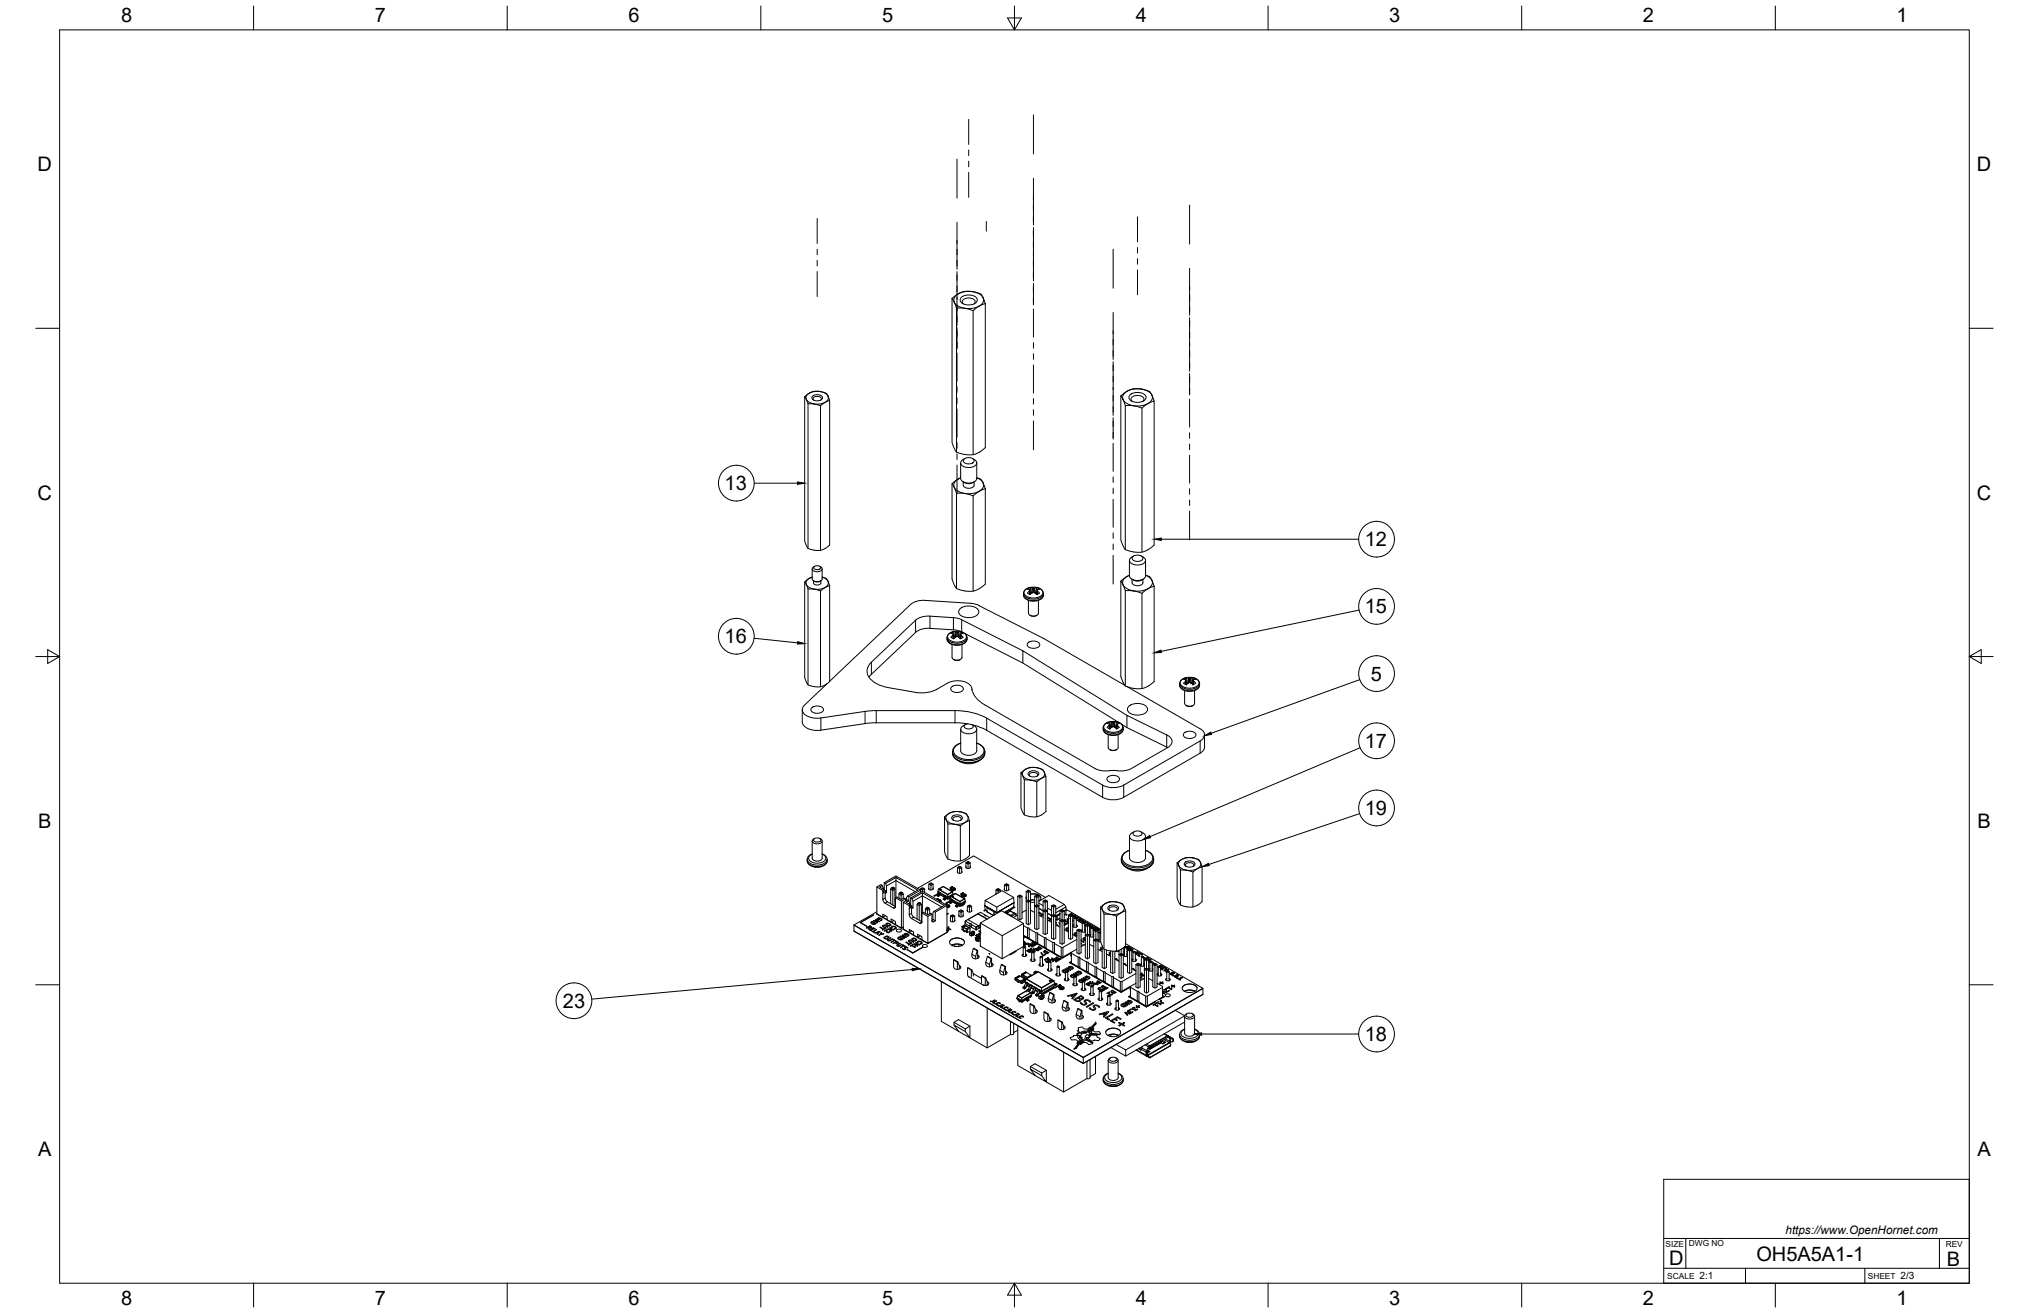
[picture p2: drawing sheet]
<svg xmlns="http://www.w3.org/2000/svg" width="864mm" height="559mm" viewBox="0 0 864 559" stroke-linecap="round" stroke-linejoin="round" font-family="sans-serif">
<defs><g id="words">
<g font-size="8.5">
<text x="51.6" y="9.4">8</text>
<text x="159.5" y="9.4">7</text>
<text x="267.5" y="9.4">6</text>
<text x="375.4" y="9.3">5</text>
<text x="483.4" y="9.4">4</text>
<text x="591.3" y="9.4">3</text>
<text x="699.3" y="9.4">2</text>
<text x="807.2" y="9.4">1</text>
<text x="16" y="72.9">D</text>
<text x="841.4" y="72.9">D</text>
<text x="308.4" y="208.6">13</text>
<text x="16" y="212.6">C</text>
<text x="841.4" y="212.6">C</text>
<text x="580.9" y="232.6">12</text>
<text x="580.9" y="261.1">15</text>
<text x="308.4" y="273.8">16</text>
<text x="583.5" y="289.7">5</text>
<text x="580.9" y="318.3">17</text>
<text x="580.9" y="346.9">19</text>
<text x="16.2" y="352.3">B</text>
<text x="841.7" y="352.3">B</text>
<text x="239.6" y="428.9">23</text>
<text x="580.9" y="443.1">18</text>
<text x="16.2" y="492">A</text>
<text x="841.7" y="492">A</text>
<text x="710.4" y="538.4">D</text>
<text x="747.6" y="536.7">OH5A5A1-1</text>
<text x="828.7" y="538.8">B</text>
<text x="51.6" y="555.5">8</text>
<text x="159.5" y="555.5">7</text>
<text x="267.5" y="555.5">6</text>
<text x="375.4" y="555.4">5</text>
<text x="483.4" y="555.5">4</text>
<text x="591.3" y="555.5">3</text>
<text x="699.3" y="555.5">2</text>
<text x="807.2" y="555.5">1</text>
</g>
<text font-size="5" x="760" y="525.2">https://www.OpenHornet.com</text>
<g font-size="4.3">
<text x="723.4" y="544.5">2:1</text>
<text x="809" y="544.5">2/3</text>
</g>
<g font-size="3.5">
<text x="708.9" y="530.9">SIZE</text>
<text x="718.9" y="530.5">DWG NO</text>
<text x="828.2" y="530.9">REV</text>
<text x="709.6" y="544.2">SCALE</text>
<text x="795" y="544.2">SHEET</text>
</g>
</g></defs>
<!-- layer: Visible -->
<g fill="none" stroke="#000" stroke-width=".43">
<path d="M405.2 127l1 1.6M405.2 127v61.3l1.2 3.1a2.84 2.84 0 0 0 3 1.8l2.5 .4 2.8-.2 2.4-1.1 2.3-1.8v-61.3M406.2 128.6l.4 1a1.45 1.45 0 0 0 .6 1.4 1.45 1.45 0 0 0 1.5 .1l2 .1M406.2 128.6a5.8 5.8 0 0 0 4.5 2.6M407.1 131.1v61.3M409.2 126.5a4.7 4.7 0 0 1 6.8 .9 3.3 3.3 0 0 1-4.4 2.4 2.33 2.33 0 0 1-2.8-2.8zM410.1 129.4l-.5-.8a2.7 2.7 0 0 1 4-1.6l1.3 .9 .2 .7-.6 .8M413.9 124.1l1.5 .3a4.5 4.5 0 0 1 3.7 4.1 .67 .67 0 0 1 .1 .8 .67 .67 0 0 1-.8 .2l-1.6 .8M413.9 124.1l-4.2 .1-2.1 1-2.4 1.8M414 124.1a4.6 4.6 0 0 1 4.7 3.7l-.8 1.6-1.1 .9M414 124.1a7.4 7.4 0 0 0-7.9 2.9l.1 1.6M414.2 132.2v61.3"/>
<path d="M416.8 130.3l-1.1 .7a2.13 2.13 0 0 1-3.3 .6l-1.7-.4M416.8 130.3a9.8 9.8 0 0 1-6.1 .9M342.5 168.8l1 1.8a1.2 1.2 0 0 0 .5 1.2 1.2 1.2 0 0 0 1.3 0l1.3 .1M342.5 168.8v61.5l1.1 2.6a6.2 6.2 0 0 0 4.4 1.4l2.6-.5 2.5-1.8v-61.5M343.9 171.9v61.5M344.4 167.3l-1.9 1.5M344.4 167.3a2.09 2.09 0 0 0-1.3 2.1 2.09 2.09 0 0 0 1.6 2l1.9 .5M345.8 168.6a2.82 2.82 0 0 1 4.3 .7 2.65 2.65 0 0 1-4.6 0zM346.4 170.3l-.3-.2a1.56 1.56 0 0 1 2.5-1.3l1 .7-.4 .8M349 166.6l1.3 .3a2.16 2.16 0 0 1 2.1 1.7M349 166.6h-2.6l-2 .7M349.1 166.6l1.8 .6 1.5 1.4"/>
<path d="M349.1 166.6l-2.9 .1-1.8 .6M349.2 172.7v61.5M351.2 171.2l-.7 .5a1.76 1.76 0 0 1-2.8 .5l-1.1-.3M351.2 171.2l-1.8 .7h-2.8M352.4 168.6l.4 1a.84 .84 0 0 1 0 1 .84 .84 0 0 1-.9 .3l-.7 .3M352.4 168.6v1.4l-1.2 1.2M477.1 168.5l1.3 2.5a1.43 1.43 0 0 0 .6 1.5 1.43 1.43 0 0 0 1.6 0l4.3 .8a1.67 1.67 0 0 0 2.5-.7l1.2-.9M477.1 168.5v61.3l1.2 3.1a2.65 2.65 0 0 0 2.7 1.7l2.6 .4 2.8-.1 2.7-1.2 2.1-1.7v-61.3M479 172.6v61.3M479.7 166.6l3-1.1 4.6 .4a3.1 3.1 0 0 1 3 2.3M479.7 166.6l-2.6 1.9M479.7 166.5a9.1 9.1 0 0 1 10.3 1.2l.3 .5"/>
<path d="M479.7 166.5a2.86 2.86 0 0 0-1.9 3 2.86 2.86 0 0 0 2.5 2.5 10.1 10.1 0 0 0 8.4-.3M481 168a4.7 4.7 0 0 1 6.8 .9 3.3 3.3 0 0 1-4.3 2.3 2.33 2.33 0 0 1-2.8-2.8zM481.9 170.8l-.5-.7a2.7 2.7 0 0 1 4-1.6l1.4 .8 .1 .8-.5 .7M486.1 173.7v61.3M490.3 168.2l.6 1.6a.61 .61 0 0 1 .3 .7 .61 .61 0 0 1-.7 .4l-1.9 .8M490.3 168.2l.1 1.6-.6 1-1.1 .9M408.9 197v6.6a4.1 4.1 0 0 0 6.1 1.3l.8-1.3-.1-6.6M410.3 195.4a2.83 2.83 0 0 1 4.3 .7 2.67 2.67 0 0 1-4.6 0zM410.7 195.2l-.8 .4a1.6 1.6 0 0 0-1 1.8 1.6 1.6 0 0 0 1.6 1.3 4.3 4.3 0 0 0 5.2-1.5l-.1-.8-.9-.8M413.9 195.2l.8 .4M405.2 205.8v40.6l1.2 3.1a2.84 2.84 0 0 0 3 1.7l2.7 .5 2.3-.2 2.5-1 2.5-1.9v-40.6M405.4 205.7l3.5-2.4a3.6 3.6 0 0 0-2.7 4.1l-1-1.6z"/>
<path d="M406.2 207.4l.4 1a1.44 1.44 0 0 0 .6 1.4 1.44 1.44 0 0 0 1.5 .1l2 .1M406.2 207.4a5.8 5.8 0 0 0 4.5 2.6M407.1 209.9v40.6M409.9 205a3.9 3.9 0 0 0 4.8 0M410 205.1v1.4a2.67 2.67 0 0 0 4.6 0M410.7 210l3.5 1M414.2 211v40.6M414.6 205.1v1.4M416.8 209.1l-2.6 1.9M416.8 209.1a9.8 9.8 0 0 1-6.1 .9M419.4 208l-1.3-3a2.51 2.51 0 0 0-2.4-1.7 3.1 3.1 0 0 1 2.2 4.9l-1.1 .9M419.4 208l-2.6 1.1"/>
<path d="M480.7 238.5v6.6a4.1 4.1 0 0 0 6.1 1.2l.8-1.2v-6.6M482.1 236.9a2.83 2.83 0 0 1 4.4 .7 2.67 2.67 0 0 1-4.7 0zM482.5 236.6l-.8 .5a1.6 1.6 0 0 0-.9 1.8 1.6 1.6 0 0 0 1.5 1.3 4.3 4.3 0 0 0 5.3-1.5l-.5-1.2-1.3-.9M342.5 247.6v40.8l1.1 2.5a6.4 6.4 0 0 0 4.8 1.5l2.1-.5 2.6-1.9v-40.7M343.9 250.7v40.8M344.4 246.1l-1.1 .9a.9 .9 0 0 0-.7 .8 .9 .9 0 0 0 .5 .8l.4 .8a1.19 1.19 0 0 0 .5 1.2 1.19 1.19 0 0 0 1.3 0l3.9 .9M344.4 246.1l1.3-.5zM344.4 246.1a2.09 2.09 0 0 0-1.3 2.2 2.09 2.09 0 0 0 1.6 1.9 7.6 7.6 0 0 0 6.5-.2M345.7 242.1v4.2a2.47 2.47 0 0 0 4.2 0v-4.2M346.2 248.1a1.83 1.83 0 0 0 3.2 0M346.2 247.2v.9M346.3 247.2l1.8 .5 1.2-.5 .1 .9"/>
<path d="M346.5 241.2a1.75 1.75 0 0 1 2.8 .5 1.69 1.69 0 0 1-3-.2zM346.8 241a1.18 1.18 0 0 0-1.1 1.4 1.18 1.18 0 0 0 1.6 .9h1.1a1.18 1.18 0 0 0 1.5-.9 1.18 1.18 0 0 0-1-1.4M349.2 251.5v40.8M349.9 245.6a2.53 2.53 0 0 1 2.5 1.8l-.9-1.1zM351.2 250l-2 1.5M352.4 247.4l.7 1.9M352.4 247.4v1.4l-1.2 1.2M353.1 249.3l-1.9 .7M408.7 259a5.7 5.7 0 0 1 7.8 .9 2.93 2.93 0 0 1-3.4 2.9 4.4 4.4 0 0 1-5.1-2.4zM436.2 251.1l.5-.4a6 6 0 0 1 5.7-.3l1.5 1.3 .2 1.8-1.1 1.5-2 .8-2.9-.1-1.8-1-.7-1.4 .1-1.1zM437.7 255.5v5.5a2.47 2.47 0 0 0 4.3 0v-5.5M438.1 251l.2 .2"/>
<path d="M438.3 251.2l-.2 .3a.79 .79 0 0 0-.6 1 .79 .79 0 0 0 1 .6M438.3 251.2l.2 1.8M438.5 250.1l.8 .1M438.5 250.1l.3 2M438.5 250.1l-1.2 .7 .9 .2M438.8 252.1l.4 .2M438.9 252.1l-.4 .2M439.3 250.2h.1M439.4 250.2l.5 .1M439.9 252.1l-1.4 1M440.9 252.1l-.4 .2M440.9 252.1l.4 .2"/>
<path d="M441.2 250.1l-.3 2M441.3 250.1l1.1 .7-.8 .1M441.3 250.1l-1.4 .2M441.4 251.2l-.2 1.8M441.4 251.2l.2 .3M441.6 251.5v.1M441.6 251l-.2 .2M441.6 251.6l.8 .8a1.41 1.41 0 0 1-2.3-.3h-.2M441.6 250.9v.1M477.1 247.3v40.6l1.2 3.1a2.61 2.61 0 0 0 2.7 1.7l2.8 .4 2.8-.2 2.3-1.1 2.3-1.7v-40.6M478 248.9l.4 1a1.43 1.43 0 0 0 .6 1.4 1.43 1.43 0 0 0 1.6 0l2.7 .4 2.8 .8M479 251.4v40.6"/>
<path d="M479.7 245.4l-1.6 1a1.15 1.15 0 0 0-.8 1 1.15 1.15 0 0 0 .5 1.2l.2 .3M479.7 245.4l1-.6zM479.7 245.3l-1.5 1.4-.4 1.1 .2 1.1M481.7 246.5a3.9 3.9 0 0 0 4.9 0M481.8 246.5v1.4a2.67 2.67 0 0 0 4.7 0v-1.4M486.1 252.5v40.6M487.6 244.8a3.1 3.1 0 0 1 2.7 2.2l-1-1.2zM490.3 247l.9 2.5M490.3 247a3.3 3.3 0 0 1-3 4.1 8.2 8.2 0 0 1-9.3-2.2M491.2 249.5l-2.7 1.1-2.4 1.9M403.7 269.9l.5-.4a6 6 0 0 1 5.6-.3l1 .6 .7 1v1.5l-.7 1.3-1.4 .7-1.5 .3h-1.7l-1.6-.6a2.5 2.5 0 0 1-1.5-2l.1-1.3zM405.2 274.3v5.4a2.47 2.47 0 0 0 4.3 0l-.1-5.4"/>
<path d="M405.6 269.7h.1M405.6 269.7v.6l-.8 .9M405.8 270l.2 1.8M405.8 269.9v.1M405.9 268.9l.4 2 .4 .2M405.9 268.9l1.9 .1M406 268.9l-1.2 .7 .8 .1M406.3 270.9l-.4 .2M406.7 271.1h.1M407.8 271h-1a1.18 1.18 0 0 1-2 .2M407.8 271h.1M407.9 269h-.1"/>
<path d="M407.9 271a1.06 1.06 0 0 0 .9 .9 1.06 1.06 0 0 0 1.1-.7M408 271.1h.1M408.3 270.9l-.3 .2M408.4 270.9l.4 .2M408.7 268.9l-.4 2M408.7 268.9l1.2 .7-1 .3M408.7 268.9l-.8 .1M408.9 270l-.2 1.8M408.9 270l1 1.2M408.9 269.9v.1M409.4 269l-2.9-.9-10.7-.7a8.4 8.4 0 0 0-6.1 1.7l-19.8 19.1M410.5 269.6l24.9 12.6 40.7 25.2"/>
<path d="M435.4 277l-26.6-13.5-2.3-.6-10.7-.7a8.4 8.4 0 0 0-6.1 1.8l-18.8 17.8a5.1 5.1 0 0 0 1.4 8.7l4.6 1.9 12.7 2.3a14.2 14.2 0 0 0 9.2-1.4M437.5 273.6a3.4 3.4 0 0 1 5.1 .8 3.1 3.1 0 0 1-5.4 0zM438.4 261.9l1.7 .4 1.2-.4M352.1 290.9l-9.7 9.2M353.1 289.9l34.5-32.7a8.4 8.4 0 0 1 6.1-1.7l19.3 1.2 2.9 .6a632.3 632.3 0 0 1 62.8 34.3M398.8 293.3l4.5-2.6a8.7 8.7 0 0 1 9.9 1.2l.5 1.6M405 292.4a3.4 3.4 0 0 1 5 .8 3.1 3.1 0 0 1-5.4 0zM405.8 280.6l1.3 .5 1.4-.3M408.8 280.6l-.4 .3M413.7 293.2v.3M413.7 293.5a10 10 0 0 0 5.4 6.4l46.9 27.1a9.8 9.8 0 0 0 6.2 1M435.4 282.2v-5.2l44.3 27.5"/>
<path d="M479.9 292.3l30.9 17.9a2.75 2.75 0 0 1 1.9 2.6 2.75 2.75 0 0 1-1.9 2.6l-32.5 18.7a9.9 9.9 0 0 1-9 0l-49.3-28.4a27.6 27.6 0 0 0-13.5-3.3l-35.6 .1-21.5 3.1a8 8 0 0 1-7.7-2.5 2.36 2.36 0 0 1 .7-3M502.7 289.5l.5-.4a5.9 5.9 0 0 1 5.6-.3l1.6 1.3 .1 1.9-1 1.4-2 .8-2.7-.1-2-1-.7-1.4 .1-1.3zM503.8 289.2l.8 .1M504.2 293.9v5.4a2.47 2.47 0 0 0 4.3 0l-.1-5.4M504.6 289.3h.1M504.6 289.3l.2 .2M504.8 289.6l.2 1.8M504.8 289.5l-.2 .4a.79 .79 0 0 0-.6 1 .79 .79 0 0 0 .9 .6l.9-.9M504.9 288.5l.4 2M504.9 288.5l.9 .1M504.9 288.5l-1.1 .7M505.3 290.5l.4 .2"/>
<path d="M505.3 290.5l-.4 .2M505.8 288.6h.1M505.9 290.6h.9M505.9 288.6h.9M505.9 290.6h-.1M506.8 290.6h.1M506.9 288.6h-.1M507 290.7h.1M507.3 290.5l-.3 .2M507.4 290.5l.4 .2M507.7 288.5l-.4 2M507.7 288.5l1.2 .7"/>
<path d="M507.7 288.5l-.8 .1M507.9 289.6l-.2 1.8M507.9 289.5l.2 .4a.79 .79 0 0 1 .6 1 .79 .79 0 0 1-1 .6l-.8-.9M508 289.3l-.1 .2M508.1 289.3h.1M508.9 289.2l-.8 .1M341.5 302v5.2a5.4 5.4 0 0 0 5.7 3.7l23.7-3.2 35.6-.1a27.3 27.3 0 0 1 13.5 3.2l49.3 28.5a9.9 9.9 0 0 0 9 0l33.1-19.1 1.2-1.8 .1-5.6M345.5 301.2a3.4 3.4 0 0 1 5 .8 3.1 3.1 0 0 1-5.4 0zM408.9 310.3v9.2a4.1 4.1 0 0 0 6.1 1.2l.7-1.2v-9.2M408.9 316.2l-2.1 1.2-1.2 1.6-.1 2 1 1.8M410.9 308.4a2.5 2.5 0 0 0-2 2.1 4.2 4.2 0 0 0 6.8 0l-.1-.8-.9-.7M411.9 308a1.1 1.1 0 0 0-1.5 1 1.1 1.1 0 0 0 1.3 1.2 1.64 1.64 0 0 0 2.4-1.5l-.2-.2"/>
<path d="M413.9 308.5l.8 .4M415.7 316.2l1.7 .8 1.3 1.3 .4 1.2-.1 2a6.6 6.6 0 0 1-6.7 3.6l-3-.6-2.8-1.7M470.1 308.4l.6-.5a5.9 5.9 0 0 1 5.6-.4l1.5 1.2 .2 1.8a4.7 4.7 0 0 1-6.1 2.3l-1.4-.7-.8-1-.1-1.6zM471.7 312.7v5.4a2.47 2.47 0 0 0 4.2 0v-5.4M472.2 308.3l.3 1.9M472.3 308.4l-.2 .3a.79 .79 0 0 0-.7 .9 .79 .79 0 0 0 1 .6M472.3 319l1.3 .5 1.7-.5M472.4 307.3l.4 2M472.4 307.3l.9 .1M472.4 307.3l-1.2 .6 1 .5M472.8 309.3l.3 .2M472.8 309.3l-.4 .1"/>
<path d="M473.1 309.5h.1M473.3 309.4l-.9 .8M473.3 307.4h.1M473.3 309.4h.1M474.5 309.5h-.1M474.8 309.3l-.3 .2M474.8 309.3l.4 .1M475.2 307.3l-.4 2M475.2 307.3l1.2 .6-1 .5M475.2 307.3l-1.9 .1M475.3 308.3l-.2 1.9M475.4 308.4l.1 .3"/>
<path d="M475.5 308.7h.1M475.6 308.7l.8 .9a1.39 1.39 0 0 1-2.3-.3l-.8 .1M477.4 308.2l2.3 1.4 17.1 8.4a2.7 2.7 0 0 0 2.1-2.7 2.7 2.7 0 0 0-2.3-2.5l-16.9-8.3v5.1M480.6 300.5a5.7 5.7 0 0 1 7.8 .9 2.93 2.93 0 0 1-3.4 2.9 4.4 4.4 0 0 1-5.2-2.4zM497 318.2l-15.4 8.9a9.8 9.8 0 0 1-6.2 .9M504 312a3.4 3.4 0 0 1 5 .7 3.1 3.1 0 0 1-5.4 0zM504.8 300.2l1.3 .5 1.7-.5M434.6 328.9l.9 1.8a1.22 1.22 0 0 0 .5 1.2 1.22 1.22 0 0 0 1.3 0l1.3 .1M434.6 328.9v14.8l1.4 3.1 2.3 .7 3.1 .1 1.8-.7 2-1.5v-14.9M436 331.9v14.9M436.5 327.4l-1.9 1.5M436.5 327.4a2.09 2.09 0 0 0-1.4 2.1 2.09 2.09 0 0 0 1.7 1.9l1.8 .6"/>
<path d="M437.9 328.7a2.82 2.82 0 0 1 4.3 .6 2.65 2.65 0 0 1-4.6 0zM438.5 330.4l-.3-.3a1.56 1.56 0 0 1 2.4-1.3l1 .7-.3 .9M441.1 326.7l1.3 .3a2.23 2.23 0 0 1 2.1 1.6M441.1 326.7l-2.7-.1-1.9 .8M441.1 326.7l1.9 .6 1.5 1.3M441.1 326.7l-2.1-.1-2.5 .8M441.3 332.8v14.8M444.5 328.6l.5 1.3a.68 .68 0 0 1-.2 .7 .68 .68 0 0 1-.6 .2l-1.7 .9a1.82 1.82 0 0 1-2.8 .6l-1.1-.3M444.5 328.6a2.56 2.56 0 0 1-2.4 3.2l-3.5 .2M471.5 330.8a3.4 3.4 0 0 1 5 .7 3.1 3.1 0 0 1-5.4 0zM472.2 328h3.3M345.7 357.9v7.4a2.47 2.47 0 0 0 4.2 0v-7.4"/>
<path d="M346.4 357.1a1.86 1.86 0 0 1 3 .5 1.8 1.8 0 0 1-3.1-.2zM346.7 356.8a1.18 1.18 0 0 0-.9 1.5 1.18 1.18 0 0 0 1.5 .8h1.1a1.17 1.17 0 0 0 1.5-.8 1.17 1.17 0 0 0-1-1.5M402 347.7l.7 1.1M402 347.7v14.8l1.1 2.5a5.7 5.7 0 0 0 4.1 1.4l2.8-.4 2.6-1.8v-14.9M402.7 348.8l.3 .6a1.2 1.2 0 0 0 .5 1.2 1.2 1.2 0 0 0 1.3 .1l2.3 .3a1.87 1.87 0 0 0 2.5-.2l1.1-.7M402.7 348.8a6.5 6.5 0 0 0 8 1.3M403.4 350.7v14.9M404 346.2l-2 1.5M404 346.2l-1.3 1.2v1.4M405.3 347.5a2.82 2.82 0 0 1 4.3 .6 2.65 2.65 0 0 1-4.6 0zM405.9 349.2l-.2-.3a1.56 1.56 0 0 1 2.4-1.3l1 .7-.3 .9M408.6 345.5l1.2 .3a2.23 2.23 0 0 1 2.1 1.6"/>
<path d="M408.6 345.5l-2.8-.1-1.8 .8M408.6 345.5l1.9 .5 1.5 1.4M408.6 345.5l-2.1-.1-2.5 .8M408.7 351.5v14.9M411.9 347.4l.3 .7a.8 .8 0 0 1 .4 1 .8 .8 0 0 1-1 .5l-.9 .5M412 347.4v1.4l-1.3 1.3M480.7 356v9.1a4.1 4.1 0 0 0 6.1 1.2l.8-1.2v-9.1M482.4 354.2a2.24 2.24 0 0 1 3.7 .7 2.42 2.42 0 0 1-3.9 0zM482.8 354a2.5 2.5 0 0 0-2 2.2 4.2 4.2 0 0 0 6.8 0v-.5a2.91 2.91 0 0 0-2.1-1.7M345.7 363.4l-1.4 .8-.7 1.2 .1 1.7 1 1.1a6.1 6.1 0 0 0 5.5 .4l1.7-1.4 .1-1.7-.5-1.1-1.6-1M373.2 377.5l1.7-1 .6 .3-1.1 .7 1.9 1.1-.5 .3M375.5 378.1l.4-.2v.5"/>
<path d="M375.5 376.8l.4 1.1M375.8 379.5v-.6l-2.6-1.4v11.4l2.6 1.5v-1.3l1.8 1v1.3l1.7 1M375.8 379.5l.2 .4-.2 2.9 .3 1 4.1 2.6M376.3 378.6l.3 .4-.8 .5M376.4 375.7v3M376.6 379l.4 .4-1.1 .6M376.9 376l.4 1M377.3 379.9l-.6-.4 .2 3.4 .8 .9 3.4 2.1-.2 .6-.7-.1M379.4 377.9l.6-.4 .6 .4-.6 .3zM379.4 377.9l-.3 .5M380 378.2v6.9M380.6 377.9l.3 .5"/>
<path d="M381.3 373.4l-4.4 2.6-.5-.3 4.9-2.9 10.5 6M382.9 379.9l.6-.3 .6 .3-.6 .4zM382.9 379.9l-.3 .5M384.1 379.9l.3 .5M389.5 379.5l-8.2-4.7v-1.4l9.4 5.4-4.5 2.6M390.5 378.1l23.9-13.8 30.6 17.6M391.7 378.3l.5-.2 .4 .2M391.8 379.7v-.9l-5 2.9v1.7M392.2 378.1l.4-.3 1 .5M392.6 380l-4.4 2.5-.6-.3 5-2.9 10.5 6M392.6 379.3v-.5l1-.5v1.5M393.1 378.1l-.5 .2v.5l-.9-.5v.5"/>
<path d="M395.3 378.4v-2.1l.9 .5v2M395.3 378a.93 .93 0 0 0 1 .8 .93 .93 0 0 0 .9-.8M395.3 378v.1M395.8 376l-.5 .3M396.7 376l-.5 .3M397.2 376.3l-1-.6-.4 .3 .4 .3v.5l1-.5v2.1M397.2 378v.1M399.2 379.7v-.3l4.2 2.4v.3l2.2-1.2v-.4l-2.2 1.3v-1.2M399.4 378.5l-.2 .9M399.4 378.4l2.1-1.1 3.9 2.2M399.5 379.7l-.7 1.2 .6 .3 .4-.4M399.5 378.4l-.1 .1"/>
<path d="M400.2 380l-1-.3 .1 .4M400.3 378.5l.3 .1zM400.3 378.7h.2M401.5 377.3h.1M404.5 377.8v.5M404.5 377.8l1.1 .6M404.5 378.3l.2 .1M404.7 378.8l.6 .2-.6-.2M404.7 378.4l1.1 .7M404.7 377.9l.8-.4 .8 .5-.7 .4M404.8 378.4h-.1M405.2 377.4l-.7 .4"/>
<path d="M405.2 377.3v.1M405.2 377.4l.2 .1M405.3 379.5l.1 .1M405.4 379.6l.2 .9M405.7 378.4l.2 .2M405.7 378.4h-.1M405.9 379.1h-.1M405.9 378.6v.5M406.3 378l-.7 .4M406.3 378h.1M406.4 378l.1 .1M406.6 378.1v.1"/>
<path d="M406.6 378.7l-.7 .4M406.6 378.2v.5M406.6 378.7h.1M407.5 371.1v-.2a.93 .93 0 0 0 .9 .8 .93 .93 0 0 0 1-.8v.2M407.5 369.2l.5-.2 .4 .2M408 369l.4-.3 .9 .5M408.9 369l-.5 .2v.5l-.9-.5v2.2M409.3 371.4v-2.2l-.9 .5v2M409.8 380l-.7 .4M409.8 380h.1M409.8 380l.2 .1M411.1 369v-.1a.93 .93 0 0 0 .9 .7 .93 .93 0 0 0 1-.7v.1"/>
<path d="M411.1 367.1l.5-.2 .4 .2M411.6 366.9l.4-.3 .9 .5M412.5 366.9l-.5 .2v.6l-.9-.6v2.2M412.9 369.3v-2.2l-.9 .6v2M423.9 378.7l.5-.3 .4 .3M424.4 378.4l.4-.2 .9 .5M425.3 378.4l-.5 .3v.5l-.9-.5v1.7M425.7 379.5v-.8l-.9 .5v.8M427.4 378.5l.1-.2a.93 .93 0 0 0 .9 .8 .93 .93 0 0 0 .9-.8l.1 .2M427.5 376.6l.5-.2 .4 .2M428 376.4l.4-.3 .9 .5M428.9 376.4l-.5 .2v.5l-.9-.5v2.2"/>
<path d="M429.3 378.8v-2.2l-.9 .5v2M436.8 379.4v13.6l.9 .6 .9-.6v-9.5l-.9 .5v-.5l-.5-.3M436.8 379.4l.9 .5v3.1M437.2 379.1l.5 .3v.5l.9-.5v4.1l-.5-.3-.4 .3M437.7 379.4l.4-.3 .5 .3M438.1 379.1l-.4-.3-.9 .6M480.7 361.8l-2 1.1-1.2 1.5-.1 2.4 .9 1.6M487.6 361.8l1.9 1.1 1.1 1.1 .4 1.3-.2 1.9a7.2 7.2 0 0 1-8.7 3.2l-2-.7-1.7-1.3M501 367.2l.7 1.2M501 367.2v14.9l1.1 2.5a6.4 6.4 0 0 0 4.8 1.5l2.2-.6 2.5-1.7v-14.9M501.7 368.4l1.5 1.4 1.9 .6M501.7 368.4l.3 .6a1.2 1.2 0 0 0 .5 1.2 1.2 1.2 0 0 0 1.3 .1l1.3 .1"/>
<path d="M502.4 370.3v14.9M503 365.8l-2 1.4M503 365.8l-1.3 1.2v1.4M504.3 367.1a2.82 2.82 0 0 1 4.3 .6 2.65 2.65 0 0 1-4.6 0zM504.9 368.8l-.2-.3a1.56 1.56 0 0 1 2.4-1.3l1 .7-.3 .9M507.6 365.1l1.2 .3a2.23 2.23 0 0 1 2.1 1.6M507.6 365.1l-2.7-.1-1.9 .8M507.6 365.1l1.9 .5 1.4 1.4M507.6 365.1l-2.2-.1-2.4 .8M507.7 371.1v14.9M509.7 369.7l-.7 .4a1.82 1.82 0 0 1-2.8 .5l-1.1-.2M509.7 369.7l-2.5 .7h-2.1"/>
<path d="M510.9 367l.3 .7a.8 .8 0 0 1 .4 1 .8 .8 0 0 1-1 .5l-.9 .5M510.9 367v1.4l-1.2 1.3M363.5 393.7l97.6 56.3 50.9-29.4-32.9-19M363.6 396.3l97.5 56.3 50.8-29.4M363.6 393.7l-.1 2.5 97.6 56.3v-2.4l-97.6-56.4M366.1 392.7l2.8 1.6M366.1 392.6v.1M368.8 394.9l1.5-.9 .6 .4a.57 .57 0 0 1-.3 .6 .57 .57 0 0 1-.7-.1l-.3 .6-.1-.9zM369 394.1l-.1 .1M369.7 394.5l.6-.3 .5 .4-.5 .2zM371.1 392.5l1.4 .6-.5 .1a.73 .73 0 0 1-.9-.7zM371.2 392.2l-.4 .2a1.12 1.12 0 0 0 .8 1.1 1.12 1.12 0 0 0 1.3-.5h-.1"/>
<path d="M371.3 392.2l1.5 .8M371.4 392.1l-.2 .1M371.5 396.4l1.6-.7-1.4 .8 .6 .4-.8-.4M371.8 389.5l-5.7 3.1M371.8 389.5l-5.5 3.1 2.7 1.6M371.9 391.8l1.8 .2-1-.7 1.6 .9M372 391.8l1.3 .9 .2-.1M372.4 395.3l-.7-.5-1.5 1 .8 .4-.6-.4 .6-.4 .6 .2-.4-.3 .5-.3 .6 .4M372.4 395.2l-.1 .2M372.4 396.9l1.1 .4-.1 .3 1.1-1.1-2.1 .5M373.1 388.9h.1M373.1 389l10.5 6 .9-.4-.8 .3-2.6-1.4v-1.3l-1.8-1.1v1.3l1-.7"/>
<path d="M373.2 388l-9.7 5.7M373.2 396.9l.9-.3-.4 .5zM373.6 391.1l.8 .1-.3 .3M374.1 390.8l.8 .2M374.1 390.8l-.4 .2M374.3 392.1l-1.9-.1 1.1 .6M374.9 391.1l.3 .3-.6 .3a.49 .49 0 0 0 .6 0 .49 .49 0 0 0 .2-.6 1.15 1.15 0 0 0-2 .1l.7 .2M375.7 394l1-.2 1.2 .7-.2 .1M375.7 394v.4l1.2 .7 .2-.1-1.1-1 .6-.1 1.1 .7M375.8 390.3l1.8 1.1M376 397.4l-1.9 .6 .6-.4 .4-.8-.1 .7 1-.1M376.5 399.1v.1"/>
<path d="M376.5 399.2l.5 .2M376.5 399.1a.93 .93 0 0 1 1.6-.2l-1.2 .5M376.6 395.3l-1 .4M376.6 395.3l-.5 .1-1.5-.8 1.3 .9-.3 .2M376.7 389.6l-.9 .8M376.7 380.3l.6-.4v-2.9l4-2.2v7.1M377.5 393.2l.1-.1a.91 .91 0 0 1 1.2 .7l-.1 .1a.88 .88 0 0 1-1.2-.7zM377.6 395.7l-1.2 .5 .9-.3v.8a.7 .7 0 0 0 .8 .4 .7 .7 0 0 0 .6-.7l-.9 .4-.2-1.1M377.7 398.4l.5 .2a1.04 1.04 0 0 1-.8 .9 1.04 1.04 0 0 1-1.1-.5l1.4-.6M377.9 395.3l.8 .4 .6-.3-.5-.6 1.6 .9-.9-.2-.6 .3 .7 .4-.3 .1zM378.6 394.1l.5-.2a1.07 1.07 0 0 0-.8-1 1.07 1.07 0 0 0-1.2 .5l1.4 .7M379.1 384.6v-6.2l.9 .5 .9-.5v7.3"/>
<path d="M379.4 392.4l1.7 1M379.8 399.6l-1.1 .7-.7-.2 1.1-1-1.3 .7M379.8 399.6l.2 .1M380 399.7l-1.4 .7-.8-.2 .1-.4M380 394.2l-.6 .3M380 394.2a.95 .95 0 0 1 1.4 1l-.9 .1 .6-.2a1.06 1.06 0 0 0-1.7-.4v-.2M381.1 382.1l2.6 1.4 1.7-1M381.1 383.5l-.2 .1M381.1 382.5l-.1 .1M381.6 395.8a1.12 1.12 0 0 1 1.2-.4 1.12 1.12 0 0 1 .8 .9 1.12 1.12 0 0 1-1.1 .4 1.12 1.12 0 0 1-.9-.9zM382.5 399.1l1.4 .6-.4 .2a.73 .73 0 0 1-1-.8zM382.6 380.4v1.8"/>
<path d="M382.8 398.8l-.6 .2a1.13 1.13 0 0 0 .8 1.1 1.13 1.13 0 0 0 1.3-.5l-1.5-.8M383.5 380.3v.6l-.9-.5M383.7 383.5v11.4M384.3 397.9l1.4 .9M384.3 397.9l-.3 .1 1.1 .7-1.9-.2 1.5 .9 .2-.2M384.4 382.4v-2l-.9 .5v1.9M384.5 384l1.7-1 .6 .3-1.2 .7 2 1.1-.6 .3M384.5 395.3l10.3 6.2M385.4 383.4v-.9l-.6-.3-1.1 .6-2-1.1-.6 .4-.2 .6 .2 3.2M385.5 397.2l-.7 .5 .6 .4 .4-.2-.7-.2a.81 .81 0 0 1 .9-.2 .81 .81 0 0 1 .5 .7l-.4 .2a.49 .49 0 0 0 .6-.1 .49 .49 0 0 0 .1-.5l-1.4-.5M385.7 398.9l-1.8-.3 1 .6M385.7 398.8v.1"/>
<path d="M386.7 384.6l.5-.2v.5M386.8 383.3l.4 1.1M386.8 381.7l-.6-.3-.4 .6v1.2M387 386v-.6l-2.5-1.4v11.4l2.5 1.5v-1.3l1.9 1v1.3l1.6 1M387 389.3l.9 1.6 3.9 2.1 .6-.6v-2.8M387 386l.2 .4-.2 2.9M387.1 396.8l1.8 1M387.6 385.1l.3 .4M387.6 382.2v2.9M387.9 385.5l-.9 .5M387.9 385.5l.3 .4-1 .6M388 396.2l-1 .7"/>
<path d="M388 386.8l.6-.4v-2.8l4-2.3v7.1M388.1 399.6l.8 .7 .7 .2M388.1 399.6a1.15 1.15 0 0 1 1.2-.3 1.15 1.15 0 0 1 .8 .9l-.5 .2M388.2 382.5l.4 1.1M388.6 386.4l-.6-.4v2.7l.4 1.1 4 2.5M390.3 391.1v-6.2l.9 .5 1-.5v7.3M390.6 398.9l1.8 1M390.7 384.4l.5-.4 .6 .4-.6 .3zM390.7 384.4l-.4 .5M391.2 384.7v6.9M391.8 384.4l.4 .5M392.4 388.6l2.5 1.4 1.8-1"/>
<path d="M392.4 390l-.2 .1M392.4 389l-.2 .1M392.4 389.6l-.2-.4 .2-.6 .6-.4 1.9 1.2 1.2-.7 .6 .3v3.2l.4 .2 1-.5M393.9 386.9v1.8M394.2 386.4l.6-.3 .6 .3-.6 .4zM394.2 386.4l-.3 .5M394.8 386.8v.6l-.9-.5M394.9 390l.1 11.5M395.4 386.4l.3 .5M395.7 388.9v-2l-.9 .5v1.9M396.7 391.6l.4-.3 1 .6M398.1 391.9v-3.7l5-2.9v11.5l-8.2 4.6-2.5-1.4v-1.3l-1.9-1.1v1.3l1-.7"/>
<path d="M398.1 388.2l-.6-.3-.4 .6v2.8M398.8 382.9l.6-.3 .8 .5M398.8 380.9l.6 .7v-.4M399.1 382.4l-.5 .3M399.1 382.4h.1M399.1 382.5l.2 .1M399.3 380.2l-1.8 1.1 1.7-.7M399.9 380.3l-.1 .5M399.9 380.2l.3-.2-.2 1-.6 .6M400.1 380.7l1.9 1.1M400.2 383.1l-.5 .3M400.2 383.1h.1"/>
<path d="M400.2 380.3l1.9 1.1M400.2 383.1l.3 .7M400.5 383.8h-.1M400.8 386l-8.2-4.7v-1.3l9.3 5.3-4.4 2.6M401.5 382.4l.6 .7v-.3M401.8 382.3l-.3 .1 .6 .4 .3-.2M402 382l-.2 .3M402 381.5l-.1 .6M402.1 381.5l.3-.3 .5 .3M402.5 382.9l-.4 .2M402.5 382.4l.4-.9-.4 1.3M402.5 382.4l-.1 .2"/>
<path d="M402.8 382.3l.6 .3M402.8 384.6l-.5 .3M402.8 384.6h.1M402.8 384.6l.2 .1M402.9 381.8l.5 .3v.5M403 384.7h.1M403.1 396.7l-8.1 4.8M403.1 388.9l.5-.1-.5 .4M403.1 395.2l.7 .7-.4 .4 .1-.5-.4 .2M403.1 386l.1 .1M403.1 395.5l.1 .1M403.1 384.7l.8 .5"/>
<path d="M403.1 384.7l-.6 .3M403.1 396h.1M403.2 395.6h.1M403.2 395.6l-.1 .2M403.2 386.1l.2 .2M403.3 385.6l.2 .7 .7-.4M403.3 385.6l-.1 .1M403.4 382.6h.1M403.6 394.5l-.3 .2 .2 .4 1.2 .5-1-.6 .2-.4M403.6 394.5l.3 .1M403.7 382.4h.7M403.9 385.2l-.7 .5"/>
<path d="M403.9 385.2l-.8 .3M403.9 385.2h.1M404 385.2l.2 .7M404 383.9l.6 .6v-.3M404.4 382.7v-.3l4.2 2.4v.3l2.2-1.3-.2 .6-2 1.2M404.5 382.1l-.5 .1M404.5 391.7v-.1a.93 .93 0 0 0 1 .7 .93 .93 0 0 0 .9-.7v.1M404.5 382l-1.1 .6M404.5 383.2l-1.8 1.1 1.7-.7M404.5 389.8l.5-.2 .4 .2M404.6 382.9l-.2 .7-.4 .3 .6 .3 .8-1.3-.2 1.1-.6 .5M404.6 382.8l-.2-.1 .1 .4"/>
<path d="M404.6 381.5l-.2 .9M404.6 381.4l2.1-1.1 3.9 2.2M404.7 382.7l.7 .2M404.7 382.7l-.1 .2M404.7 381.4h-.1M405 389.6l.4-.3 .5 .3M405.3 383.7l1.9 1.1M405.4 383.3l1.9 1M405.5 381.5l.3 .1zM405.5 381.7h.2M406.4 392v-2.2l-1 .6v1.9M406.4 389.8l-.5-.2-.5 .2v.6l-.9-.6v2.2"/>
<path d="M406.7 380.3h.1M406.7 385.4v.4l.6 .3v-.3M407 385.3l-.3 .1 .6 .4 .3-.2 .5-1.1-.4 1.3M407.2 385l-.2 .2M407.7 385.8l-.4 .3M408 385.3l.6 .3M408.1 384.8l.5 .3v.5M408.1 384.5l-.6-.3-.4 .8M408.1 387.8l.5-.3 .4 .3M408.1 389.5a.93 .93 0 0 0 1 .7 .93 .93 0 0 0 .9-.7M408.1 389.5v.1M408.6 383.6v1.2l2.2-1.3v.3"/>
<path d="M408.6 387.5l.4-.3 .9 .6M408.6 385.6h.1M408.9 385.4l.5 .2M409 380.4l.3 .7M409.1 380.4l1.1 .6M409.3 381.3l.6 .3zM409.3 381v.1M409.3 380.5l.7-.4 .9 .5-.7 .5M409.3 381l.9 .5M409.4 381.1h-.1M409.5 395.5v.1M409.5 387.5l-.5 .3v.5l-.9-.5v2.1"/>
<path d="M409.5 395.6l.4 .2M409.7 384.9l-.5 .3M409.9 389.9v-2.1l-.9 .5v2M409.9 394.6v1.1M409.9 394.5v1.3M409.9 395.7h.1M410 389.5v.1M410 394.5l-.1 .1M410 380.1h.1M410 395.8h-.1M410 384.7l.3 .3M410.2 381.5v.1"/>
<path d="M410.2 381l.3 .2M410.2 381.6l.2 .1M410.2 381v.1M410.3 385l-.9 .6M410.5 381.2v.5M410.5 381.7h-.1M410.5 382.5h.1M410.6 393.7l-1.1 .6v1.2M410.6 393.7l.4 .2M410.6 393.7h.1M410.6 382.6l.2 .9M410.7 396.4l-.6-.2 .6 .2"/>
<path d="M410.8 392v1.1M410.9 392h.1M410.9 392l-.1 1.1M410.9 393.1l2 1.2v-1.2M410.9 392l2 1.1M410.9 380.6h.1M410.9 380.6l-.7 .4M410.9 380.6l.3 .7M411 394l-1 .5M411 394l1.3 .8M411 394h.1M411 393.9l-1.1 .6"/>
<path d="M411 393.9h.1M411 393.9v.1M411.2 381.3l-.8 .4M411.2 381.3h.1M411.3 395.4v1.2l-1.3-.8M411.3 396.6h.1M411.3 396.6l.5 .3M411.7 387.6v-.2a.93 .93 0 0 0 .9 .8 .93 .93 0 0 0 .9-.8l.1 .2M411.7 387.8v-2.1l.9 .5v2M411.7 395.6v1.3M411.7 396.8l.1 .1M411.8 395.6h-.1"/>
<path d="M411.9 391.4l4.6 2.6M411.9 391.4l-1 .6v1.1M412.2 385.4l-.5 .3M412.4 394.7l-1.1 .7M412.4 394.7l.5 .3M412.4 394.7h.1M412.7 397.1v.8l.7 .4M412.7 397.1l.7 .4M412.8 396.3l-1 .6M412.8 395l-1 .6M412.8 395h.1M412.9 395v1.2"/>
<path d="M412.9 396.2l-.1 .1M412.9 393.1h.5v.3M412.9 394.3h.5M413 396.9l-.3 .2M413 396.9l.6 .4M413 396.9h.1M413.1 385.4l-.5 .3M413.4 397.5h.1M413.4 397.5v.8M413.4 398.3h.1M413.4 393.5l2.1 1.1v1.2l-2.1-1.2zM413.5 385.7l-.9-.6-.4 .3 .4 .3v.5l.9-.5v2.1"/>
<path d="M413.7 397.3v.1M413.7 398.1h.1M413.7 397.4v.7l-.3 .2M413.8 396.5h.1M413.9 396.5l.6 .4M413.9 396.5l-.9 .5M413.9 396.5h-.1M414.1 396.3l-.3 .2M414.1 396.3l.7 .4M414.1 396.3h.1M414.2 398.1l.3-.2-.3 .2M414.4 397.6l.1 .1"/>
<path d="M414.5 397.6l-.8 .5M414.5 397.6h.1M414.5 396.9v.7M414.5 396.8v.8M414.8 396.7h.1M414.8 396.7v.8M414.8 397.5l-.3 .2M414.8 397.4v.1M415.1 399.8h.1M415.2 398.2l.6-.4 1.1 .6-.6 .4zM415.4 399.2v.8M415.4 400h.1"/>
<path d="M415.4 399.2h.1M415.5 394.7v1.1l1.7-1.1M415.5 400l.8 .4M415.5 399.9l-.1 .1M415.8 398.7l-.7 .3v.8l.3 .2M415.8 398.7h.1M415.8 398.7l.3 .1M416.1 398.9l-.6 .3M416.1 398.9h.1M416.1 398.9l.8 .4-.6 .4M416.1 398.8l-.7 .4M416.1 398.8h.1"/>
<path d="M416.1 398.8v.1M416.2 388.9l-4.3 2.5M416.2 388.9l3.9 2.3M416.2 388.9h.1M416.3 399.7v.8M416.3 399.7h.1M416.4 394.3h.1M416.4 395h.1M416.5 394l-1 .6M416.5 399.9v.7M416.6 399.8v.1M416.6 399l.3 .2h-.2"/>
<path d="M416.7 399l-.2 .1M416.9 399.3h.1M417 399.3l.2 .2M417.2 399.5l-.6 .3M417.2 399.5h.1M417.2 392.8l9.4 5.4v9.8l-9.4-5.4zM417.2 392.8l9.1-5.2 9.3 5.4v9.8l-9 5.2M417.2 393.6l-1.7 1.1 1-.7M417.2 397.8l-.7-.4-.6 .3 1.3 .6M417.2 397h.1M417.2 397l-.6 .3 .6 .4M417.2 394.5l-.8 .5 .8-.5"/>
<path d="M417.2 393.8l-.8 .5M417.2 396.2l-.6 .1 .6 .2M419.1 385.4l5.2 3zM419.1 385.4l.2-2.2 5 2.9v2.3l7.3-4.2-7.3 4.2v.4M419.1 385.5l.2 1.8 .8 .5M419.3 389.7v-.3l-2-1.1-1.1 .6 4 2.2M419.3 387.2l-.5 .4 .7-.2M419.3 389.4v.3h.6l1.3 .8M420.1 388l.1 .1M420.1 388.1l2.7 1.5M420.3 386.1l-.2 1.9M423 388v1.5"/>
<path d="M423.2 387.9v1.5M423.2 387.8l-.2 .2M424.3 386.1l7.1-4.2v4.1l-3.9 2.3M428.5 388.6l-.1 .2M428.5 388.6v.3M429.6 387.3l-1.8 1.2M429.6 387.3l.5 .3M429.6 387.3h.1M430.1 387.7l-1.6 .9M430.1 389.8l1.7-1.2 .6 .3-1.7 1.2M430.1 387.7l1.6 1M430.1 387.7h.1"/>
<path d="M430.1 387.6l-1.6 1M430.1 387.6l.1 .2M431.4 381.9l-4.9-2.8-7.2 4.1M431.6 386l-4 2.4M431.7 386l.3 .1-2.2 1.3M432.4 389v.8M433.2 381.4l.9 .6v9.5M433.2 389.4l-1.9 1.1M433.6 381.2l.5 .2v.6l.9-.6v9.6l-.9 .5-.9-.5v-9.6M433.6 381.2l.5-.3 .5 .3M433.6 381.2l-.4 .2M434.1 381.4l.5-.2 .4 .2"/>
<path d="M435.6 398.1l1.7 1h.7M435.6 393.9l1.7 1h.7v.4l2.9 1.7h.7v.4l2.9 1.7h.7v.4l2.9 1.6h.7v.5l2.9 1.6h.7M435.6 398.4l16.4 9.4 3.9-2.2-.2-.2M435.6 398.2l16.5 9.5 3.4-2.1M435.6 398.5l.4 .4-.4 .5M435.6 398.8v.3M435.6 393l-9 5.2M436.7 381.9l.1 .8M436.8 387.4l-1.8 1M437.3 394.9v4.2M437.7 383l-.9 .5 .9 .5v9.6M437.7 383l.4 .2"/>
<path d="M438 395.3v4.2l2.9 1.6h.7M438.6 387.4l1.8 1M438.6 380.5a3.3 3.3 0 0 1 4.5 1.8l-.9 1.2M438.6 383.9l1.8 .1M438.6 380.6a4.1 4.1 0 0 1 4.4 1.3M440.4 385.6l.9 .5 .9-.5v9.5l-.9 .5-.9-.5zM440.4 381.4l.9 .6v3.1M440.4 381.4v4.2l.9-.5M440.4 383l-1.8 .1M440.4 383.1l-1.8 .1M440.8 381.2l.5 .2v.6l.9-.6v4.2l-.5-.3-.4 .3v.5M440.8 385.3l.5 .3"/>
<path d="M440.9 397v4.1M441.3 381.4l.4-.2 .5 .2M441.3 386.1v9.5M441.3 385.1l.4 .2M441.6 397.4v4.2l2.9 1.6h.7M441.7 381.2l-.4-.3-.9 .5M442.2 383.6l4.2-2.5 6.6 3.8 .7 1.1M442.2 389.4l1.8 1M442.2 384.4l1.8 1M442.2 386.6l1.8 1M442.2 388.2l1.8 1M442.2 388.3l1.8 1.1"/>
<path d="M442.2 388.6l1.8 1.1M443.3 389.7l-.3 .2M443.4 389.6l-.7 .1M444 387.6l.9 .6v9.5M444.4 387.4l.5 .2v.6l.9-.6v9.6l-.9 .5-.9-.5v-9.6M444.4 387.4l.5-.3 .4 .3M444.4 383.2l.5 .3M444.4 387.4l-.4 .2M444.5 399.1v4.1M444.9 384l.9-.5v4.1l-.5-.2-.4 .2M444.9 384l-.9-.5v4.1M444.9 384v3.1"/>
<path d="M445.2 399.5v4.1l2.9 1.7h.7M445.3 383.2l-.4-.2-.9 .5M445.8 383.5l-.5-.3-.4 .3v.5M445.8 391.5l1.8 1M445.8 386.5l1.8 1M445.8 388.6l1.8 1.1M445.8 390.3l1.8 1M445.8 390.4l1.8 1M445.8 390.7l1.8 1.1M446.3 391.8l.6-.2-.4 .3M447.6 385.6v13.7l.9 .5 .9-.5v-9.6l-.9 .5v-.5l-.5-.2M447.6 385.6l.9 .5v3.1"/>
<path d="M448 385.3l.5 .3v.5l.9-.5v4.1l-.5-.2-.4 .2M448 385.3l.5-.2 .4 .2M448 385.3l-.4 .3M448.5 389.2l-.9 .5 .9 .5v9.6M448.5 385.6l.4-.3 .5 .3M448.5 389.2l.4 .3M449.4 388.5l4.3-2.5 .1 1.4-.8 .4 .8-.4-.2 1.7-.6 .3M449.4 392.8l.2 .1M449.4 393.6l1.7 1M449.4 392.5l.3 .2M449.6 391.4h.3M449.8 392.7l-.2 .2"/>
<path d="M449.8 389.8h.1M449.8 391.3l-.4 .2M449.8 389.8l-.1 1.5M449.8 389.7l.1 .2M449.9 393.9v-.3l.7 .7M449.9 389.9v1.6M451.1 392.7v.3M451.1 392.7h-.3l.3 1.1M451.1 387.6v13.7l1 .6 .9-.6v-9.5l-.9 .5v-.5l-.5-.3M451.1 387.6l1 .6v3.1M451.1 388.9l-1.7 1M451.1 390.8l-1.2 .8"/>
<path d="M451.6 391.5l-.5 .3 1 .5v9.6M451.6 387.4l.5 .2v.6l.9-.6v4.2M451.6 391.5l.5-.2 .4 .2M452.1 391.8l.4-.3 .5 .3M452.1 387.6l.4-.2 .5 .2M452.5 387.4l-.4-.3-1 .5M453 392l1.5 .6 .1-.6-.3 .1M453 395.6l1.7 1.1M453 393.4h.1M453 392.5l.5 .6-.5 .3M453 392.8l.2 .2-.2 .2M453 393.6h.1"/>
<path d="M453 384.9l-3.6 2.1M453.4 389.2l.5 .3 .2-.2M453.6 389l.5 .3M453.6 391.6l-.2 .2 .8 .5 .1-.2M453.7 391.6l-.7 .2M453.7 387l14.8 8.5M454.7 389.7l1 .5v9.6M454.7 391h.1M454.7 391l-.2 .3 .3 .3M454.7 392.6l-1.7 1.1 .2 .1M454.7 395.1l-.5-.3-.6 .5 .3 .5 .8 .3M454.7 395.4l-.5-.3-.3 .2 .9 .6"/>
<path d="M454.7 392.9l-1.5 .9M454.8 390.8l-.6 .4 .5 .6M454.8 389.6a1.06 1.06 0 0 1 .9-.7 1.06 1.06 0 0 1 1 .5l-.3 .2M454.8 389.6v.1M455.2 389.5l.5 .2v.5l.9-.5v9.6l-.9 .5-1-.5v-9.6M455.7 389.7l.4-.2 .5 .2M456.1 389.5l-.4-.3-1 .5M456.2 389.5l.2-.2a.72 .72 0 0 0-.7-.3 .72 .72 0 0 0-.6 .5M456.6 389.9l.7-.4 .7 .3a.54 .54 0 0 1-.3 .6 .54 .54 0 0 1-.6-.1l-.5-.1M456.6 391.6v.2M456.6 397.6l1.7 1.1M457.1 390.7v3.9"/>
<path d="M457.1 393.6l-.3 .2a.89 .89 0 0 0 .5 1 .89 .89 0 0 0 1.1-.4l.2-.4-.5-.4M457.1 393.7l-.5 .3M457.3 390.4l-.2 .4 .4 .2 .6-.2-.3-.4M457.4 398.2l.2 .1M457.6 398.3h.1M457.7 396.9l-.5 .6 1.1 .6M457.7 396.9l.6 .2M457.8 390h-.9l.4-.3 .5 .3M458.1 390.8h.5M458.1 390.7v3.9M458.1 391.3v.2M458.1 393.7l.5 .3"/>
<path d="M458.3 399.8l-5.9 3.4v4.2l3.6-2.1M458.3 397.4l-.5-.3-.3 .2 .8 .6M458.3 395.9l1 .6v9.5M458.7 390.3l.7 .4-.8-.2-.4 .2 .4 .2M458.7 390.2l-.7 .4M458.8 395.7l.5 .2v.6l.8-.6v9.6l-.8 .5-1-.5v-9.6M458.8 395.7l.5-.3 .4 .3M458.8 395.7l-.5 .2M459.3 395.9l.4-.2 .4 .2M460 391l-1.6 .7 1.1-.4-.4 .8 .3 .1 1.2-.7-1.1 .4 .4-.9M460.2 399.8l-.1 .3M460.2 396.1l.5-.4-.3 .2a.87 .87 0 0 0 .5 1 .87 .87 0 0 0 1-.4"/>
<path d="M460.7 392.8v3.9M460.7 392.7l-.3 .2 .3 .1M461.5 399.9l.5 .2M461.7 392.8l.8-.2 .7 .3M461.7 392.8v3.9M461.7 395.7l.2 .1zM461.7 393a.64 .64 0 0 1 .6-.3 .64 .64 0 0 1 .5 .3l-1.1 .5M461.7 393.6l.4 .1M461.9 399.2l-.4-.2-.6 .5 .3 .5 .7 .3M461.9 399.5l-.6-.1 .1 .5M461.9 393.9v13.7l.9 .5 .9-.5v-9.6l-.9 .5v-.5l-.4-.2M461.9 393.9l.9 .5v3.1"/>
<path d="M462 392.2l-.6 .3 .3 .4-.4 .2-.6-.2 .2-.4M462 392.2l-.8 .2-.5-.3 .4-.4-1.4 .8 .8-.3 .5 .3M462.2 393.7h-.1M462.4 393.6l.4 .3v.5l.9-.5v4.1l-.4-.2-.5 .2M462.5 393.5l-.3 .2M462.8 397.5l-.9 .5 .9 .5v9.6M462.8 393.4l-.9 .5M462.8 397.5l.5 .3M462.8 393.4l.5 .2M463.1 392.9l-.3 .5M463.2 393.6l.6-.4 .6 .4v.4l-.7 .1M463.4 393.7l.4-.3 .4 .3"/>
<path d="M464.2 393.7l-1.4 .2M464.2 394.9v3.8M464.3 397.8l-.3 .1a.87 .87 0 0 0 .5 1 .87 .87 0 0 0 1-.3M464.3 397.8l-.5 .4M464.7 394.5l.1-.2-1 .6M464.9 394l-1.2 .7M465 394h.2l-.3 .6 .4 .3-.9 .2 .1-.5M465.3 395.4l1.1-.7 .8 .4-.8-.2-.4 .3 .3 .2M465.3 395.8l.3 .1M465.3 397.8l.2 .1-.2-.1M465.5 395.9l.9 .6v3.1M465.5 395.9v4.2l.9-.5"/>
<path d="M465.7 394.4l-.5 .3M465.7 394.4l.2 .1M465.9 394.5l-.6 .4v3.8M466 395.7l.4 .2v.6l.9-.6v4.2l-.4-.3-.5 .3v.5M466 399.8l.4 .3M466.3 395.3l-1 .2 .5 .3M466.4 399.6l.5 .2M466.9 395.7l-.5-.3-.9 .5M467.1 395.8l.4-.2-.2-.3 .9 .5-1.8 .1M467.3 396.6h.1M467.3 396.9h.1M467.4 396.6v.3"/>
<path d="M467.8 397v3.8M468.1 396.7l-.2 .4 .6 .1M468.4 396.6l-.3 .2 .4 .1M468.5 386l.7 1.2M468.5 386v14.9l1 2.5a5.7 5.7 0 0 0 4.2 1.4l2.8-.4 2.6-1.9v-14.8M469.2 387.2l1 1.1 2.4 .8M469.2 387.2l.3 .6a1.19 1.19 0 0 0 .5 1.2 1.19 1.19 0 0 0 1.3 0l1.3 .2M469.9 389.1v14.9M470.4 384.6l-1.9 1.4M470.4 384.6l-1.2 1.2v1.4M471.8 385.8a2.82 2.82 0 0 1 4.3 .7 2.65 2.65 0 0 1-4.6 0zM472.4 387.5l-.3-.2a1.56 1.56 0 0 1 2.5-1.3l.9 .7-.3 .8"/>
<path d="M475 383.9l1.3 .2a2.16 2.16 0 0 1 2.1 1.7M475 383.9l-2.6-.1-2 .8M475 383.8l1.9 .6 1.5 1.4M475 383.8h-2.1l-2.5 .8M475.2 389.9v14.9M478.4 385.8l.3 .6a.83 .83 0 0 1 .3 .9 .83 .83 0 0 1-.8 .6l-1.7 1a1.76 1.76 0 0 1-2.8 .5l-1.1-.2M478.4 385.8a2.56 2.56 0 0 1-2.4 3.1l-3.4 .2M380.1 401.4l1.5-.8 .8 .6-.6 .3M380.1 401.4l.8-.2 .9 .3M381.1 401.1l.5-.3 .5 .3-.4 .3zM381.3 400.3l-2.1 .7 1.4-.8-.3-.3 1 .5M381.8 402.1l1.3-.7-1.1 1 .7 .2 1.3-.7-1.4 .8-.8-.2z"/>
<path d="M384.2 402.3l.4 .2-1.4 .7M384.3 402.3l1 .4-.6-.1-1.4 .6M384.6 404.1l.9-.1-.2-.8 1.1 .3a.77 .77 0 0 0-.7-.5 .77 .77 0 0 0-.7 .4l.2 .6-1.1-.3 .5 .4M386.7 400.3v.4M386.8 402.2l-.2-.1 .3-.2-1.3-.9 1.5 .7 .6-.1-.9 .6M387 400.2l-.3 .1M387.5 402.5h.5l1.5 .7 .1-.6-.3 .1M387.6 400.3l-.6 .3 1.1 .8-1.4-.7M387.7 400.2l1.2 .7-1.3-.6M387.7 400.1h-.6M388.5 402.1l-.3 .2 1 .6 .1-.2M388.6 402.1l-1.1 .4"/>
<path d="M388.9 401.7l.9 .4 .6-.4-.6-.5 1.6 .9-.8-.3-.6 .4 .6 .3-.2 .2zM389.9 400a.88 .88 0 0 1-1.4-.5l.5-.1 .9 .7M390.6 400.7a1.09 1.09 0 0 1 1.2-.1 1.09 1.09 0 0 1 .6 1l-.8 .1 .6-.3a.95 .95 0 0 0-.8-.7 .95 .95 0 0 0-.9 .4zM392.8 403h.1M392.8 403a.93 .93 0 0 1 .4-1.1 .93 .93 0 0 1 1.2 .2l.3 .2a1.06 1.06 0 0 1-1.8 .8l-4.4 2.5-2.4-1.4M392.8 403l-4.3 2.5-2.4-1.3M400.7 417.8v16.9l7.3 4.2M404.2 400.7a4.1 4.1 0 0 1 6.3 0M404.6 400a4.2 4.2 0 0 1 5.9 .8 2.77 2.77 0 0 1-3.5 2 2.1 2.1 0 0 1-2.7-2.4zM405 402.3a5 5 0 0 1 4.6 0M405.1 402.3l2.6-.5 1.9 .5M405.4 402.2v.3"/>
<path d="M405.9 408.5l1.6 1M406.4 401.9v.9M407.7 409.3l-1.8-.8v3.1M408.1 401.9v.9M408.3 412.4v-1.3l-.6-1.8-.2 3.3M408.9 411.6l-.6-.6a.88 .88 0 0 1 .4 1.2 .88 .88 0 0 1-1.2 .4l-1.2-.4-.3-.6M409 402.1v.4M411.8 412l1.6 .9M411.9 415l.4 .7 6 3.4a1.67 1.67 0 0 0 2.5-.7l-.4-.5M412.1 415.5l.5 .3M413.6 412.8l-1.8-.8v3M413.6 406.1l1.7 1"/>
<path d="M414.2 414.4l3.5 2M414.3 415.4v-.9l-.7-1.7-.2 3.1M414.3 403.7l1.6 .9M415.5 400.2l.4 .3zM416.1 407.9v-3.4l-.8 2.6v1M416.1 404.5l-1.8-.8-.7 3.4M416.1 406.6l.6 .5M416.1 406.5a.88 .88 0 0 1 .4 1.2 .88 .88 0 0 1-1.2 .4l-1.2-.4-.3-.6M416.3 400.5l.3 .2M416.3 400.5h.1M416.6 400.6h.1M417.2 400.3l-.6 .4"/>
<path d="M417.2 400.3h.1M417.7 415.4l1.7 .9M419.4 416.3l.2-.1 .6 1.7v.9M419.4 416.3v3.1M419.6 416.2l-1.9-.8v3M419.6 409.6l1.6 .9M420.2 417.8l.2 .1M420.2 419.2v.1M420.2 407.1l1.6 1M420.8 418.8a2.04 2.04 0 0 1-2.6 .2M421 405.9h.3zM422 411.3v-3.4l-.8 2.6v1"/>
<path d="M422 407.9l-1.8-.8-.6 3.4M422.7 410.5l-.6-.6a.88 .88 0 0 1 .4 1.3 .88 .88 0 0 1-1.3 .3l-1.2-.4-.3-.5M425.5 413l1.6 .9M426.2 410.5l1.6 1M427.1 413.9l.9-2.5v3.4M427.1 413.9v1M428 411.4l-1.8-.9-.7 3.4M428 413.5l.6 .5M428 413.4a.88 .88 0 0 1 .4 1.2 .88 .88 0 0 1-1.2 .3l-1.3-.3-.2-.6M429.8 406.2l2.6-1.3-2.3 1.4zM432.1 416.3l.3 .1M432.1 416.3v.6l.3 .3"/>
<path d="M432.4 416.4l2.1 1.3M432.4 417.2l2.4 1.4M432.5 417.2h.1M432.9 417.7l.8 .4zM433.8 415.3l-1.7 1M433.8 415.3h.1M433.8 415.3l.4 .2M434.2 415.5l2 1.2M434.2 415.5l-1.7 1M434.5 417.7l.3 .1M434.8 415.3l.4 .3M434.9 414.7l.4 .2"/>
<path d="M434.9 414.7h-.1M435.2 415.6h.1M435.3 415.5l1.6 1M435.5 403.2v3.8M435.5 406.1l-.3 .1a.89 .89 0 0 0 .6 1 .89 .89 0 0 0 1-.3l.2-.5-.5-.3M435.5 406.1l-.5 .4M435.6 401.8l.1 .2M435.6 401.2l.4-.6 .9 1-1.3-.2M435.6 401.6l.4 .3M435.7 402l-.1 .1M435.7 402h.1M435.8 402.9l-.3 .3 .4 .2 .6-.2-.3-.3"/>
<path d="M435.9 401.3l.5 .1zM436 401.9l-.4 .4M436.2 416.6l-1.7 1M436.2 416.7l.3 .2M436.4 418.1l.1 .4M436.4 417.8v.3M436.4 418.1l.2 .2M436.4 417.7l-1.5 .9-.1-.8M436.5 416.4l-.9-.3 .7 .5M436.5 416.4l-.2 .1M436.5 403.2v3.8M436.5 416.8l.1 .1"/>
<path d="M436.5 406.1l.5 .4M436.5 413.7h.1M436.6 417h.1M436.7 416.6l-.3 1.2 6.9 4v-1.5M436.7 416.6l5.2-3 6.7 3.8M436.8 416.5l-.1 .1M436.9 413.9l-.3-.2-1.8 1v.6M436.9 413.9l-1.6 1 1.9 1.2M436.9 413.9l2 1.2M437.1 419.4l1 .6M437.1 419.3l1 .6M437.2 416.1h.3"/>
<path d="M437.4 404.6v.1M437.4 404.6h.7M437.5 418.4l-.6-.3-.3 .2-.7 1.6-.5 .3 .6 .3M437.5 418.7l.9 .6M437.7 401.4l.5 1.5h-.3l-.4-1.3-1.9 1.1M437.7 401.4l-2.1 1.1M438 404.6v.1M438.3 401.7l-.3 .2a.96 .96 0 0 0 1.7 .5M438.3 404.6l.5 .1a.83 .83 0 0 1-.9 .5 .83 .83 0 0 1-.7-.8l.6-.1 .5 .3M438.3 401.7h.3l-.2 .5 .7-.3 .6 .4M438.5 404.9h.1M438.5 404.8l-.4 .1 .1 .2"/>
<path d="M438.5 404.9l-.3 .2M438.6 402.3h.1M438.6 408.6l.5-.5-.3 .2a.89 .89 0 0 0 .6 1 .89 .89 0 0 0 1-.4l.2-.4-.5-.4 .5 .5M438.7 402.3h.7M438.7 402.3l.3 .2M438.7 404.2l.5 .1zM438.9 415l-1.7 1M438.9 415.1l-1.7 1M438.9 415l.1 .1M439 415.1l.1 .1M439 402.5h.1M439 419.6l.3-.2v.4l-.9 1.7-.6 .4z"/>
<path d="M439.1 405.3v3.8M439.3 419.8l1.8 .7M439.3 419.4l-.6-.3-.3 .2-.7 1.6-.5 .3 .6 .4M439.4 402.3h.1M439.4 402.3l-.3 .2M439.4 405l-.3 .3 .4 .2 .6-.2-.3-.3M439.5 404.6l.2-.1-.9-1-.4 .6-.5-.1 1.6 .6M439.6 401.6l.9 .1-.9-.5-.2 .1 .2 .4M439.7 402.3v.1M439.7 401l1.2 .6M439.7 401l-.5 .2a.9 .9 0 0 0 .7 .8 .9 .9 0 0 0 1-.4M440.1 405.3v3.8"/>
<path d="M440.2 413.8l.2 .6M440.2 413.8l.2 .1M440.2 413.8h.1M440.4 413.9v.1M440.4 414l.5 .2M440.6 403.8l.6-.2 .9 .5a.76 .76 0 0 1-.6 .5 .76 .76 0 0 1-.7-.3zM440.6 405l-.3 .1-.5-1.5h.3l.5 1.4M440.8 404h.1M440.9 403.9l.5 .1-.3 .2zM441.1 401.7l-2 1.3 2.2-1.2M441.1 401.7l.3 .1M441.1 413.5l-.2-.1-.7 .4"/>
<path d="M441.4 404h.1M441.6 413.8l-.4-.3-.8 .4M441.6 404.2l-.2 .3 .5-.2M441.6 404.2h.3M441.9 413.6h.1M441.9 403.3l.3-.2 .9 .6-.5 .1zM442.1 402.9l1.3 .7a.91 .91 0 0 1-1 .3 .91 .91 0 0 1-.6-.8l.3-.2M442.7 407.3v3.9M442.7 410.2l-.3 .2a.89 .89 0 0 0 .6 1 .89 .89 0 0 0 1-.4l.2-.4-.5-.4M442.7 410.3l-.5 .3M443 407l-.3 .4 .4 .2 .6-.2-.3-.4M443.3 405.5l.8 1.1 .8-.5"/>
<path d="M443.4 405.5l-.3 .1 .8 1.2 1.2-.7h-.2M443.7 407.3v3.9M443.7 410.3l.5 .3M444.4 404.8l.4-.3 1.6 .9a1.29 1.29 0 0 1-2.2-.4zM444.5 405l.3-.3 1.2 .7-.8 .2zM444.8 408.3l.6 .9 .6-.4M444.9 408.3l-.3 .1 .7 1 1-.5-.3-.1M445.8 412.7l.5-.4-.3 .1a.89 .89 0 0 0 .6 1 .89 .89 0 0 0 1-.3l.2-.4-.5-.4 .5 .4M445.9 408.2l.5 .1zM446.1 407.6l-.4 .5h-.6l1.8 .5-.8-1M446.3 409.4v3.9M446.6 409.1l-.3 .4 .4 .2 .6-.2-.1-.3"/>
<path d="M446.6 409.1l1-.6-2.1 1 .9-.3M446.6 417.5h.9M446.7 417.2l.5-.1 .4 .3-.7 .2-.3-.2zM447 409.1l.2 .1M447.3 409.4v3.9M448.1 401.1v4.2M448.2 408.2a.94 .94 0 0 1 1.5 .7l-.5 .1 .2-.4a.66 .66 0 0 1-.7 .2 .66 .66 0 0 1-.5-.6zM448.4 409.2l-.3 .1-.5-1.5h.3l.5 1.4M448.4 408.4h.1M448.5 417.4h.1M448.6 419.9l-5.3 3M448.6 417.4l.3 1.2"/>
<path d="M448.6 419.9h.1M448.7 408.2h.1M448.7 408.2l-.3 .2M448.8 408.2l.2 .4-.6-.2M448.8 418.4l.6 .6 .5-.2-.6-.4-.3 .2M448.8 419.1l.4 .3M448.8 401.6v4.1l2.9 1.7h.7M448.8 419l.4 .4M448.9 418.6v.3l-5.6 3.2v.8M448.9 418.6l-5.6 3.2v.3l-.4-.3M448.9 418.9l-.3 1M449.4 407.5l.4-.2 1.3 .7a.9 .9 0 0 1-1 .4 .9 .9 0 0 1-.7-.9z"/>
<path d="M449.9 418.8v.3l-.7 .3M449.9 411.5v3.8M449.9 414.4l-.3 .1a.89 .89 0 0 0 .5 1 .89 .89 0 0 0 1.1-.3l.2-.5-.5-.3M449.9 414.4l-.5 .4M450.2 411.2l-.3 .3 .4 .2 .6-.2-.3-.3M450.3 408.2l-.7-.5 .2-.2 .9 .6-.4 .1M450.7 419.9v.5M450.8 419.9l.1 .1M450.8 419.9h-.1M450.9 411.5v3.8M450.9 414.4l.5 .4M450.9 420l.9 .6"/>
<path d="M451.4 419.5l-.7 .4M451.4 419.5h.1M451.5 419.5l.2 .1M451.5 408.2l-2.2 1.1 2.2-1.1M451.7 419.6h.1M451.7 419.6l.8 .5M451.7 403.2v4.2M451.7 419.6l-.7 .4M452.6 412.8l-.4 .2a.92 .92 0 0 0 1.3 1M452.6 412.8l1.1 .5M452.6 413.6l.9 .3M453 416.9l.5-.5-.3 .2a.89 .89 0 0 0 .5 1 .89 .89 0 0 0 1.1-.4l.2-.4-.5-.4 .5 .5"/>
<path d="M453.4 412.4l1.7 .3-1-.8 1.6 .9-1.8-.2 1 .6M453.4 412.4l1.3 1 .2-.2M453.5 413.6v3.8M453.5 413.5l-.8-.5-.3 .2 .2 .4M453.8 413.3l-.3 .3 .4 .2 .6-.2-.3-.3M454.5 413.6v3.8M454.7 411.6l.6 .5 .5-.3-.8-.1M454.8 411.6a1.3 1.3 0 0 1 2.1 .5l-.8 .2M455.3 409.7l22 12.6M455.3 409.6v.1M455.5 411.4h.2M455.5 411.4l-.4 .3"/>
<path d="M455.7 411.4l.9 .5-.5 .4M455.7 406.5v.1M455.7 406.6l.3 .3M456 406.6h.1M456 406.6v.1M456 409.4l-.5 .3 21.7 12.5 3.5-2.1M456 405.7v4.2l2.9 1.6h.7M456 409.2l-.7 .4M456 406.5v.1M456 406.2l-.3 .3M456.7 414.5l1.9 .2-.9-.7 1.6 .9-1.9-.2 1.1 .6-.3 .1zM457.1 415.6l-1.1-.4a.74 .74 0 0 0 1.1 .7"/>
<path d="M457.1 415.6v3.9M457.1 418.5l-.3 .2a.89 .89 0 0 0 .5 1 .89 .89 0 0 0 1.1-.4l.2-.4-.5-.4M457.1 418.6l-.5 .3M457.2 415.4l-.9-.6-.6 .3a.93 .93 0 0 0 .4 .9 .93 .93 0 0 0 1 .1M457.3 415.3l-.1 .1M457.8 415.3l.3 .4-.4 .2-.6-.2 .1-.3M458.1 415.6v3.9M458.1 418.6l.5 .3M458.3 403.9l-2.3 1.4v.4l2.9 1.7h.7v.4l2.9 1.6h.7v.5l2.9 1.6h.7v.4l2.9 1.7h.7v.4l2.8 1.6h.8v.5l2.8 1.6h.8M458.9 407.4v4.1M459.3 414l-.7-.3a.82 .82 0 0 1 .9-.2 .82 .82 0 0 1 .5 .8l-.4 .1a.49 .49 0 0 0 .6 0 .49 .49 0 0 0 .1-.6 1.13 1.13 0 0 0-2 .1l.6 .3 .4-.2M459.6 417l-.3 .2a.94 .94 0 0 0 .3 .9 .94 .94 0 0 0 1.1 .1"/>
<path d="M459.6 407.8v4.1l2.9 1.7h.7M459.6 416.9l1.2 .6M460.1 400.5l1.1 .5 .1-.5M460.1 400.2l.9 .5v-.2M460.1 401.4v.3M460.4 416.5l1.7 .3-.9-.7 1.6 .8-1.9-.1 1 .6M460.4 416.5l1.3 1 .2-.1M460.7 418h-.4M460.7 417.7l-1-.5-.3 .2 .9 .6M460.7 417.7v3.9M460.9 417.4l-.2 .4 .3 .2 .7-.2-.3-.4M461 400.5h.3"/>
<path d="M461.4 402.2l-1.2 .1M461.7 417.7v3.9M461.8 415.8l.5 .4 .5-.1M461.8 415.8a1.3 1.3 0 0 1 2.1 .5l-.8 .3 .4-.3a.81 .81 0 0 0-.5-.7 .81 .81 0 0 0-.9 .3l.7 .2M461.9 401.9l-1.8 1M462.4 418.6a.93 .93 0 0 1 1.4 .8h-.5l.2-.4a.66 .66 0 0 1-.7 .2 .66 .66 0 0 1-.4-.6zM462.5 409.4v4.2M462.6 418.8v.1M462.9 418.7h.1M462.9 418.6l-.3 .2M462.9 418.7l.3 .3-.6-.1M463.2 409.9v4.1l2.9 1.6h.7"/>
<path d="M463.7 401.9l1.8 1M463.9 418.4l.5 .1zM464.1 417.8l-.5 .5h-.5l1.7 .5-.7-1M464.2 419.8v3.8M464.5 419.5l-.2 .3 .3 .2 .7-.2-.3-.3M465.1 417.8l-.3 .1 .7 1.4-.4-1.5M465.3 419.8v3.8M465.5 400.1l.9 .5 .9-.5v9.5l-.9 .6-.9-.6zM466.1 411.5v4.1M466.4 400.6v9.6M466.8 411.9v4.2l2.9 1.6h.7M467.2 419.1l-.5-.8-1.1 .2 .8 .5 .2-.5 .6 .6"/>
<path d="M467.2 417.7l1.1 .5h-.8zM467.2 417.5l-.2 .2a.93 .93 0 0 0 .6 .8 .93 .93 0 0 0 1-.2M467.2 417.5l1.4 .7M467.3 403.9l1.8 1.1M467.4 400.3l.5-.4-.5 .6 1.1 .4M467.6 404.1h.1M468.2 404.4h.1M468.2 404.4l.1 .1M468.6 403.4l.5 .2M468.6 403.3l-.2 .1 .5 .3-.5 .4 .7-.2M469.1 402.6v9.1l.9 .5 .9-.5v-7.4M469.2 419.8l1.4 .5-.4 .2a.73 .73 0 0 1-1-.7z"/>
<path d="M469.3 419.4l1.7 .9a1.29 1.29 0 0 1-2.2-.4l.5-.4M469.7 413.6v4.1M470 404v8.2M470.4 414v4.1l2.8 1.7h.8M470.9 406l1.8 1M471.3 406.2h.1M471.9 406.6h.1M472.3 405.5l.4 .2M472.3 405.5h-.2l.4 .3-.4 .4 .6-.2M472.7 404.7v9.1l.9 .5 .9-.5v-9M473.2 415.6v4.2M473.6 404.8v9.5"/>
<path d="M474 416.1v4.1l2.8 1.7h.8M474.5 408.1l1.8 1M474.7 404.8l.8 .2 .8-.2M475 404.8v.2M475.1 408.4v-.5l1 1.1M475.3 408.5l.1 .1M476 404.5v.5M476.3 404.4v11.5l.9 .5 .9-.5v-9.6l-.9 .5v-.5l-.4-.2M476.8 406.1l-.5 .2 .9 .5v9.6M476.8 406.1l.4-.3 .5 .3M476.8 417.7v4.2M477.2 404v1.8"/>
<path d="M478.1 403.4v2.9l-.4-.2-.5 .2M478.1 410.2l1.8 1M478.6 403.2v3.8M478.6 406.1l-.3 .1a.87 .87 0 0 0 .5 1 .87 .87 0 0 0 1.1-.3M478.6 406.1l-.4 .4M478.7 410.5v-.5l1 1.1M478.9 410.6l.1 .1M478.9 402.9l-.3 .3 .4 .2 .6-.2-.3-.3M479.6 403l.6-.3 .7 .4-1.3 .8M479.6 403.3l.4 .3-.4 .2M479.6 403.2v3.8M479.7 406.1l.2 .1"/>
<path d="M479.8 403.1l.4-.2 .3 .3zM479.9 404.2l.9 .6v9.5M480.4 404l.4 .2v.6l.9-.6v9.6l-.9 .5-.9-.5v-9.6M480.8 404.2l.4-.2 .5 .2M480.9 420l.1 .2-3.7 2.1M481 403.8l.3-.5-.1 .6h1.1l-.9 .2M481.2 404l-.4-.3-.9 .5M481.7 404.5h.2M481.7 412.2l1.8 1.1M481.7 404.7l.6 .4M481.8 408.6l.4-.5-.3 .2a.89 .89 0 0 0 .6 1 .89 .89 0 0 0 1-.4l.2-.4-.4-.4 .4 .5M481.9 404.5l.7 .4"/>
<path d="M482.2 405.3v3.8M482.5 412.2l.9 1M482.5 405h-.1M482.5 412.2h-.3l.1 .4M482.5 412.7l.2 .1M482.9 405l.3 .3-.3 .2-.7-.2 .2-.3M483.2 405.3v3.8M483.5 418.5l-2.3 1.3v.4l2.8 1.7h.8v.4l2.8 1.6h.7M483.5 410.5l.9 .5 .9-.5v9.5l-.9 .5-.9-.5zM483.5 414.3l-5.9 3.4v4.2l3.6-2.1M483.9 410.2l.5 .3M484.3 405.1l-.4 .8 1.2-.4-1.5 .8 .2-.9-.6 .3"/>
<path d="M484.3 405.1l-1.1 .4M484.4 411v9.5M484.8 410.2l-.4-.2-.9 .5M485 406.8h.1M485.3 410.5l-.5-.3-.4 .3v.5M485.3 416l.8-.3-.8 .5M485.6 405.9a.72 .72 0 0 0-.9 .1 .72 .72 0 0 0 0 .9l.4-.1M485.6 405.9l.6 .5-.6-.3-.6 .1-.4 .4 .4 .2M485.7 414.8l.4-.2 .3 .5zM485.7 414.2l.2 .3-.6 .2M485.7 414.2l.2-.1 1 1.2-1.6-.4M485.8 407.3v3.9"/>
<path d="M485.8 410.2l-.3 .2a.87 .87 0 0 0 .5 1 .87 .87 0 0 0 1.1-.4M485.8 410.3l-.5 .3M486.1 407l-.1 .1M486.2 407l-.3 .1M486.5 407l.3 .4-.4 .2-.6-.2 .1-.3M486.6 416.7h-1.3M486.8 407.4l.2 .3M486.8 407.6l.2 .1M486.8 407.3v3.9M486.8 410.3l.3 .1M486.8 410.2l.3 .1M487.1 408.4v13.7l.9 .5 .9-.5v-9.6l-.9 .6v-.6l-.5-.2"/>
<path d="M487.1 408.4l.9 .5v3.1M487.1 416.4l-1.8 1M487.2 408.1l.1 .1M487.2 408.1h-.3l.2 .3M487.5 412.3l-.4 .2 .9 .6v9.5M487.5 408.1l.5 .3v.5l.9-.5v4.1l-.5-.2-.4 .2M487.5 412.3l.5-.3 .4 .3M487.5 408.1l.5-.2 .4 .2M487.5 408.1l-.4 .3M487.8 408h.1M488 408.4l.4-.3 .5 .3M488.1 407.9l.1-.3 .9 .3a.79 .79 0 0 0-1.4 0l.1 .1"/>
<path d="M488.9 409v.2M488.9 408.7l.6-.2-.4 .4zM488.9 416.4l1.8 1M488.9 412.7l.5-.4-.3 .1a.87 .87 0 0 0 .5 1 .87 .87 0 0 0 1.1-.3M489.4 409.4v3.9M489.7 409.1l-.3 .4 .4 .2 .6-.2-.1-.3M489.7 408.2l.2 .1-1 1.1M489.8 408.2l-.9 .3M490.1 409.1l.2 .1M490.4 409.4v3.9M490.4 412.3l.3 .1zM490.7 410.5l.9 .5v9.5"/>
<path d="M490.9 409.8l.5 .2M490.9 409.7l-.2 .1 .5 .4M491.1 410.2l.5 .3v.5l.9-.5v9.5l-.9 .5-.9-.5v-9.5M491.1 410.2l.5-.2 .4 .2M491.1 410.2l-.4 .3M491.6 410.5l.4-.3 .5 .3M492.5 418.5l2.3 1.3v4.6l-6.5 3.7v-4.2l6.5-3.7M492.8 418.6l.1 .1M493 411.6h.1M493 411.5v3.8M493 414.4l-.3 .1a.89 .89 0 0 0 .5 1 .89 .89 0 0 0 1.1-.3l.2-.5-.5-.3M493 414.4l-.5 .4"/>
<path d="M493 411.4l-.3 .2h.3M493.1 411.3l-.1 .2 .4 .2 .6-.2-.3-.3 .5-.2 .4 .3-.6 .1M493.3 411.2l-.2 .1M493.4 411.1l.8-.4 .6 .5M493.5 419h.1M493.5 419l.1 .1M493.9 417.9l.4 .3 .7-.3-.4 .4 .4 .4-1.3-.1M493.9 417.9l-.3 .1 .5 .3-.4 .3M494 411.6h.3M494 411.5v3.8M494 412.3l.1 .1M494 414.4l.5 .4"/>
<path d="M494 412.2v.1M494.1 412.4l.8 .2M494.8 411.2l-.5 .4M496.1 411.9l-.7-.4-1.4 .8M496.1 416.9l.5-.5-.3 .2a.89 .89 0 0 0 .5 1 .89 .89 0 0 0 1.1-.4l.2-.4-.5-.4 .5 .5M496.1 411.8l-.7-.1-.4 .2 .4 .3-.6-.1-.4 .2 .5 .3M496.4 413.4h.1M496.4 413.4l.1 .3M496.5 413.4h.1M496.5 412.2l-.6 .7 1.5-.3-1.8 .6M496.6 412.2l-.3-.1-.9 1 .2 .1M496.6 413.6v3.8"/>
<path d="M496.9 413.3l-.3 .3 .4 .2 .6-.2-.3-.3M496.9 413.2h.1M497.2 413.1h-.3M497.2 413l.2 .1M497.3 413.2h.1M497.6 413.6v3.8M498.2 414.5h.1M498.2 414.5l.4 .2M498.6 414.2l-.4 .3M498.6 414.7h.1M498.6 414.3h.1M498.7 414.2l.3 .3"/>
<path d="M498.8 419.3l.5 .3 .6-.3-.4 .4 .4 .2M498.8 419.3l-.2 .1 .5 .3-.5 .4 1.3-.2M499 414l.5 .2M499 414l.5 .1M499 414.5h.1M499 414h.1M499 414.5l-.3 .2M499.2 415.1h.1M499.3 415v.3l-.3-.1 .2-.2M499.5 414.3h.1M499.6 414.1v.1M499.8 414l-.7-.2-1 .5v.4l.5 .2"/>
<path d="M499.8 414v.4l-1.2 .5M500.3 415.9l-.4-.2a.99 .99 0 0 1 .7-.8 .99 .99 0 0 1 1 .3l-1.3 .7M501 416.1h.1M501.1 416.1l.1 .2-.2-.2M501.3 415.1l-.4-.1-.8 .5 .5 .2M501.3 415.2l-.7 .5M501.4 416.5l.5 .2 .9-.5-.4-.2h.9l-1.2 .8 .2 .3zM503.6 419.6a4.2 4.2 0 0 1 5.9 .8 2.77 2.77 0 0 1-3.5 2 2.1 2.1 0 0 1-2.7-2.4zM406 436.2l4.8 2.8 2 2.7-4.8-2.8zM406 435.1l4.8 2.8 2-1.2M410.8 437.9v1.1M420.2 429v17l-7.4-4.3v-5l-4.8-2.7-2 1.1v1.1"/>
<path d="M422.4 426.1h-.9l.8 .2 1.2-.6-1.1 .4M422.6 426.7l1.5-.8-1.2 .9 .5 .2M422.6 426.7l.6 .5 .3-.2M424.5 427l1.3 .1M424.5 427.6h.1M424.5 427l-.4 .3 .4 .3M425.8 427.1a.97 .97 0 0 0-1.1-.4 .97 .97 0 0 0-.7 .9h.6M425.9 428.6l1.5-.7-1.2 .7 .5 .5zM426.6 427.5h.2l-1.2 .7-.8-.2 .7 .1 1.1-.6M427.4 429.3l.4 .2M427.8 429.5h.1M428.3 429.8l.6 .1 1.2-.5-1 .6"/>
<path d="M428.3 429.8l-.3 .1 .2 .1M428.4 428.6a.72 .72 0 0 0-.9 .1 .72 .72 0 0 0 0 .9l.4-.1M428.4 428.5l.6 .6-.8-.4-.8 .5M429.1 430.5l.9 .4-.5-.4 1.2-.7-1.6 .7M429.1 430l-.9 .1M430.1 434.7v5.5l-9.9 5.8M430.7 431.1v.1M430.7 431.2l.6 .3-.3 .1M431.4 435.5l.1 4.4-.5 .4-.9-.1M431.5 431.7l-.2 .1 .8 .2 1.3-.7-1.2 .5-.7-.1M432.3 430.8v.1M432.3 430.8a1.2 1.2 0 0 0-1.9 .4l.6 .4"/>
<path d="M432.4 430.9l-.9-.3-.8 .5M432.8 424.7l.3 .5M433 424.9h.1M433 425l1.9 1.1v.3M433 425l.2 .5 1.7 .9 1.7-1M433 424.7l1.9 1.1v.3l1.7-1M433 424.7v.3M433.1 424.5l-.3 .2 .2 .2M433.2 436.5v17l7.3 4.2M433.2 438.4l-1.8 1M433.3 432.7l-.9-.3 1.5-.8-1.1 .8 .4 .3M433.3 423.8l-.3 .9"/>
<path d="M434 426l-.2 .3 .6-.1M434.9 426.4h.1M434.9 432.5l.4 .2M434.9 432.5l-.9 .5 .5 .4M435.3 432.7v.1M435.3 432.8h.3a.93 .93 0 0 0-1.1-.4 .93 .93 0 0 0-.7 .9l.6 .2M435.4 420.2v.3l.6 .4M436 420.5l1.5-2.1-1 2.2M436 420.5v.4M436.5 420.6l-.5 .3M436.6 425.4v-.6l.7 1 .6-.3M436.6 424.8l.8-.3 .5 1"/>
<path d="M436.7 425.4l.3 .5M436.7 421.9l.3 .1zM436.9 425.9l.4 .2M437.1 421.5v.1M437.2 421.2v.4M437.9 425.5v.3l-.6 .3v-.3M438.4 427.3l1.6 .9M438.7 422.4l.3 1M438.8 422.5l-1.7-1-3.9 2.3M438.8 424.2l-1.3 .7M438.8 424.2h.1M439 423.7v-.3l-4.1 2.4v-1.1"/>
<path d="M439 423.7l-.2 .5M439 423.7l-1.5 .9M439 422.3v.3l.6 .4M439.6 422.6l1.5-2.1-.9 2-.6 .5M439.6 422.6v.4M439.9 421l-1-.6 1 .6M440.2 420.4l-.7 1.5-.5 .4 .6 .3M440.2 428.1l-1.8-.8v3.1M440.7 421.4l1 .6-1-.5M440.8 423.3v.4l.6 .3M440.8 429.8a.88 .88 0 0 1 .5 1.2 .88 .88 0 0 1-1.3 .3l-1.2-.3-.3-.6M440.9 431.2v-1.4l-.7-1.7-.2 3.2"/>
<path d="M440.9 429.9l.6 .5M441.1 420.8l.9 .6M441.4 423.7v.3M442 423.5l-.6 .5M442 421.4l-.7 1.6-.5 .3 .6 .4M442 421.4l.3-.2 .6 .3M442.2 424.9l.1 .1M442.3 424.2l.6 .4v.8M442.3 425l.6 .4M442.3 424.2l-.1 .8M442.5 422.5l1.2 .7M442.5 422.4l.8 .5"/>
<path d="M442.5 424l-.3 .2M442.5 424l.7 .4v.8M442.6 424h-.1M442.7 421.6l.2 .2-.9 1.8M442.7 421.6l-.8 1.7-.5 .4M442.9 425.3v.1M443.2 425.2l-.3 .2M443.2 425.2h.1M443.4 423.5v.1M443.4 423.6l-.8 .5M443.4 423.5l.6 .4M443.4 423.5h.1"/>
<path d="M443.4 423.6l.6 .3M443.4 423.6h.1M443.7 423.4l.6 .4 .1 .7M443.7 423.4l-.3 .1M443.7 423.4h-.1M443.7 423.2h.3M443.9 425l-.4 .1M443.9 424.9l-.3 .2M444 424.7l-.8 .5M444 423.9l.1 .1M444 424l.1 .7M444.1 424.6l-.1 .1"/>
<path d="M444.3 430.7l1.7 1M444.3 424.6l-.3 .1M444.4 424.5l-.1 .1M446.2 431.6l-1.9-.9v3.1M446.2 424.9l1.6 .9M446.8 433.2a.88 .88 0 0 1 .4 1.2 .88 .88 0 0 1-1.2 .4l-1.2-.4-.3-.6M446.8 434.6v-1.3l-.6-1.7-.2 3.2M446.8 422.5l1.6 .9M446.8 433.3l.6 .5M447.8 420.4l.3 .1-4.3 2.5-.3-.2M448.1 420.2l.4 .3M448.5 420.5l-4.6 2.7"/>
<path d="M448.6 426.7v-3.4l-.8 2.5v1M448.6 423.3l-1.8-.8-.6 3.4M448.6 425.4l.6 .5M448.7 425.3a.88 .88 0 0 1 .4 1.2 .88 .88 0 0 1-1.3 .3l-1.2-.3-.3-.6M448.9 420.3l2.5-1.2-2.2 1.3zM450.3 434.2l1.6 .9M450.7 420.4l.1 .1M450.8 420.5l.1 .1M451 420.5v.1M451 420.5l.9 .6M451.1 420.8l.5 .3-.5-.3M451.9 420.6l.2 .6"/>
<path d="M452.1 435l-1.8-.8v3M452.1 428.3l1.6 1M452.1 421.2h.1M452.5 420.1l-.7 .4M452.6 420.1h.1M452.6 420.1l.2 .7M452.7 436.6a.88 .88 0 0 1 .5 1.2 .88 .88 0 0 1-1.3 .4l-1.2-.4-.3-.5M452.7 438v-1.3l-.6-1.7-.2 3.2M452.7 436.7l.6 .5M452.8 425.9l1.6 .9M452.8 420.8l-.9 .3M452.8 420.8h.1"/>
<path d="M454.6 430.1v-3.4l-.9 2.6v1M454.6 426.7l-1.8-.8-.7 3.4M454.6 428.8l.6 .5M454.6 428.7a.88 .88 0 0 1 .4 1.2 .88 .88 0 0 1-1.2 .4l-1.3-.4-.2-.5M456.1 423.7l1.6-.5-.8 .9zM457.7 425.5l1-.7 1 .8-.7 .4zM458 431.8l1.7 .9M458.5 422.9l-.4-.2-3.7 1.3 1.2-.2 1 .6-.4 .5 .3 .2 1.9-2.2M458.5 439.8l1.1-.3a1.11 1.11 0 0 0 1.6-.2l1.4 .1 3.7-4.4 .3 .8-2.3 2.6 .5-.2-1.2 1.7 4.3 .5-4.2-.3-.2 .4a.84 .84 0 0 1 .1 1 .84 .84 0 0 1-1.1 .2l-.3 .3 3 1.8-3.4-1.7-1.6 1.6 .1-.3-2.1 2.8-1.2 .3 .4-.2 3.1-4.3-1-.4 .2-.6-1.1-.5zM458.7 429.3l1.6 1M459.1 424.6l.9-.5 .8 .7-.7 .3zM459.7 432.7l.8-2.6v3.5"/>
<path d="M459.7 432.7v1M460.2 423.8l-3.1 1.6 1.1 .8a1.59 1.59 0 0 0 2.1-.8l.8-.3 .2-.5-1.2-.8M460.2 421l.5-.4-.4 .1a.89 .89 0 0 0 .6 1 .89 .89 0 0 0 1.1-.3l.1-.4-.4-.4 .4 .4M460.5 430.1l-1.8-.8-.7 3.4M460.5 432.2l.6 .5M460.5 432.2a.88 .88 0 0 1 .4 1.2 .88 .88 0 0 1-1.2 .3l-1.2-.4-.3-.5M460.9 439.6l.7-.3 .8 .3zM462.1 427.1a1.27 1.27 0 0 1-2-.4h-.2a1.59 1.59 0 0 0 2.1 1l.6-.7-.7-.9a1.29 1.29 0 0 1 2 .4h.2a1.68 1.68 0 0 0-2.2-.9l-.5 .6 .7 .9M462.7 428.6l-.4-.1 2.8-1.7 .4 .1-2.8 1.7M464.2 437.2l-1.3 .8-1.4-.1-.9-.8-1.7 .3 .2 1-.5 .3 1.1 .7 1.4-.5h1.3l1.8-1.7M464.3 422.7l-.4 .1a.89 .89 0 0 0 .6 1 .89 .89 0 0 0 1.1-.3l.1-.5-.4-.3M464.3 422.7l-.5 .4"/>
<path d="M465.3 437.5l.3 .1-.4 1 .9 .6 1.8-.2 .6 1-4.1-.3zM465.3 422.7l.4 .4M466.2 435.7l-2.8 3.6h-.3zM466.3 427.9l-.5 .5 .6 .8a1.14 1.14 0 0 1-1.8 .7l-.7-.4-.2-.5a1.54 1.54 0 0 0 2.2 .3l-.6-.9a1.17 1.17 0 0 1 1.8-.6l1 .8-1.8-.6M467.4 425.1l.5-.4-.4 .2a.89 .89 0 0 0 .6 1 .89 .89 0 0 0 1.1-.4l.1-.4-.4-.4 .4 .4M467.8 421.9v3.8M467.9 431.6l4-1-1.9 2.2-.4-.1 .5-.6-1-.6zM468.1 421.6l-.2 .3 .3 .2 .7-.2-.2-.3M468.6 421.6h.1M468.8 421.6h.1M468.9 421.8l2.7-1.4-2.7 1.5v3.8M469.5 421l-.7 .4-.1-.5h-1l.6-.7-.9 .4v.4l1.1 .2v.3"/>
<path d="M469.5 421h.2l-.9 .6M469.5 431.4l1.6-.5-.8 1zM470.6 433.1l2.7-1.6 .4 .1-2.6 1.6 1.1 .9zM470.7 439.1a4.1 4.1 0 0 1 6.2 0M471.1 438.4a4.2 4.2 0 0 1 5.9 .8 2.77 2.77 0 0 1-3.5 2 2.1 2.1 0 0 1-2.7-2.4zM471.2 422.7l1-.5 .2 1.1 1.1-.3a.8 .8 0 0 1-.7 .6 .8 .8 0 0 1-.8-.4v-.7zM471.4 423.9v3.9M471.5 426.8l-.4 .2a.89 .89 0 0 0 .6 1 .89 .89 0 0 0 1.1-.4l.1-.4-.4-.4M471.5 426.9l-.5 .3M471.7 423.6l-.2 .4 .3 .2 .7-.2-.3-.4M472.5 423.9v3.9M472.5 426.9l.4 .3"/>
<path d="M473 421.7l.5-.2 1.5 .8a1.27 1.27 0 0 1-2.2-.4zM473.2 423.1h.1M473.4 422.3l.6 .3 .6-.2-1.2-.7-.3 .2 .3 .4M474.6 429.3l.4-.4-.3 .1a.89 .89 0 0 0 .6 1 .89 .89 0 0 0 1.1-.3l.1-.4-.4-.4 .4 .4M475 426v3.9M475.2 425.8l-.2 .3 .4 .2 .6-.2-.1-.3M475.3 425.7l-.1 .1M475.4 434.1l-.3 .2-.8-.4-1 .6 1.1 .6M475.5 432.8l-2.8 1.7 1.4 .8 .3-.2M475.5 432.8h.3M475.8 432.8l1.4 .9-.4 .1-1.2-.7-.9 .6 .7 .4M475.8 425.7l.1 .1"/>
<path d="M476 426v3.9M476.2 435.2l1.2 .5 1.2-.5-.8 .7 .9 .6-1.3-.4-1.2 .5 .9-.7zM477.6 427.3l1.6 .8a1.27 1.27 0 0 1-2.1-.4l.5-.4M477.6 428.1l.7 .2 .6-.1-1.2-.7-.3 .2 .2 .4M478.4 426.9l1.7 .2-.9-.7 1.5 .9-1.8-.2 1 .6M478.4 426.8l1.3 1 .2-.1M479.8 426.1l.5 .5 .5-.3-.7-.1a.82 .82 0 0 1 .8-.2 .82 .82 0 0 1 .6 .7l-.4 .1M479.8 426.1a1.3 1.3 0 0 1 2.1 .5l-.8 .2M480 431.9l-.3 .2-1-1.2 2.2 .5-1.7-.3 .8 .9M480.8 430.1l-.9 .1v.4l1.1 .2 .1 .5 1.1-.5M480.8 430.1l-.6 .4 1 .1 .1 .4 .9-.2M481.1 429.5v.2h.3l-.3-.2"/>
<path d="M481.2 420.2v4.2l2.8 1.6h.8M481.2 420.8v.6M481.2 423.7l-.8 .5 7.6 4.4 3.8-2.2-.2-.2M481.2 423.9l-.5 .3 7.3 4.2 3.5-2.1M482.2 429.3l.3 .2M482.2 429.1v.2M482.5 429.5h.3M482.8 428.9l-.6 .2M482.8 428.9l-.9 .1v.5l1.1 .2 .2 .4 1-.6-.9 .4-.3-.5M483 429.4l-.2 .1M484 421.9v4.1M484.8 422.3v4.1l2.8 1.7h.7"/>
<path d="M484.9 428.7l-1.3 .1 .5-.4-.5-.3 .7 .2 .6-.3-.4 .4 .4 .3M487.6 423.9v4.2M491.6 427.2h.3l-.4 .3 1 .6 .3-.3v.5l-1.5-.7-.6 .1 .9-.5M492.9 426.4l-.8 .5 .5-.1 1.5 .8 .1-.5M492.9 426.4h.3l-.4 .3 1 .6 .4-.2M494.3 425.9l-.2 .3 1.1 .8-1.4-.8 .1-.4 .4 .1M494.8 421.8l1.8 .5-1.7-.3 .6 1-.7-.7M494.8 423.7l.8 .5-2.1 1.1 1.8-1.1-.5-.3M495.7 439.9l2.6 1.8M496 423.3a1.12 1.12 0 0 1 1.2-.4 1.12 1.12 0 0 1 .8 .9 1.12 1.12 0 0 1-1.1 .5 1.12 1.12 0 0 1-.9-1zM497.4 421.6h.1M497.4 421.6l-.8 .2-.2-1.1-1.1 .6 .9-.3v.7l.6 .4 .9-.5"/>
<path d="M497.7 421.5h-.3M497.7 420.1l-.3 .2 1 .6 .3-.3v.6l-1.5-.8-.5 .1M497.7 420.1l-1 .4M500.3 430l3.9 2.4-25.1 14.4M503.2 420.3a4.1 4.1 0 0 1 6.3 0M504 421.9a5 5 0 0 1 4.6 0M504.1 421.9l2.6-.5 1.9 .5M504.2 432.5v7.3a2.47 2.47 0 0 0 4.3 0l-.1-7.3M504.2 438l-1.5 .9-.6 1.2 .2 1.6 .9 1.1a5.8 5.8 0 0 0 5.6 .3l1.5-1.2 .3-1.8-.7-1.2-1.5-.9M504.2 435l-25.1 14.5-6.2-3.7M504.9 431.6a1.86 1.86 0 0 1 3 .6 1.8 1.8 0 0 1-3.1-.3zM505.2 431.4a1.17 1.17 0 0 0-.9 1.5 1.17 1.17 0 0 0 1.5 .8h1.1a1.17 1.17 0 0 0 1.5-.8 1.17 1.17 0 0 0-1-1.5"/>
<path d="M511.9 420.6l.1 2.6-50.9 29.3M512 420.7l-50.9 29.4M438.6 455l4.8 2.8 1.9 2.7-4.8-2.8zM438.6 453.9l4.8 2.7 1.9-1.1M443.4 456.6v1.2M452.7 447.8v16.9l-7.4-4.2v-5l-4.8-2.8-1.9 1.2v1.1M455.5 441.6l1.4-.5v-.4h1.7l.3 1 .8 .6-1.1 1.8-.2-.1 .4-.9-1-.6-1.7 .1zM458.5 440.1a1.19 1.19 0 0 1 1.9 .1l-.6 .5-1-.2M458.5 440l.3 .4M459.7 444.4l2.3-1.8 3 1.3 .1 .3-1.7 .4-1-.9h-1.3l-1.1 .8zM459.7 441.6l.9 .2 .1-.3-.8-.5-.2 .6M460.6 442.4h.3l-3 3.6z"/>
<path d="M462.5 440.4h.1a.69 .69 0 0 1 1.1 .6 .69 .69 0 0 1-1.1 .6l-.8-.3 .7-.9M462.6 451.7v7.3l-9.9 5.7M464 451v7.7l-.5 .4-.9-.1M464.2 440.5l2.7 .1v.7l1.4 .7-.7 .9-1.8-.2-1 .5-1.8-1.2zM466.3 449.6v7.3l-2.3 1.3M471.5 440.6a5 5 0 0 1 4.6 0M471.6 440.7l2.5-.5 1.9 .5M471.7 451.3v7.3a2.47 2.47 0 0 0 4.2 0v-7.3M471.7 456.7l-1.4 .8-.7 1.2v1.5l1.1 1.3a5.8 5.8 0 0 0 5.6 .4l1.5-1.2 .2-1.6-.6-1.5-1.5-.9M472.4 450.4a1.86 1.86 0 0 1 3 .6 1.8 1.8 0 0 1-3.2-.3zM472.7 440.3l.2 .4-.4 .3M472.7 450.2a1.17 1.17 0 0 0-1 1.4 1.17 1.17 0 0 0 1.6 .8h1a1.17 1.17 0 0 0 1.6-.8 1.17 1.17 0 0 0-1-1.4"/>
<path d="M475.1 444.5l4 2.3M475.3 440.4l.3 .1M479.1 446.8v2.7M483.5 446.9l4.5 2.6M484.6 446.3l1 .6 .2-.3M484.9 446.1l.9 .5M486.3 445.3l-.5 1.3M487.8 447.7h.1M487.8 447.7l.2 1.7M487.8 447.8l.2 1.7M487.8 449.1l.2 .4M488.1 447.5l-.3 .2"/>
<path d="M488.2 447.5l.4 1.8M488.2 447.5l.1-.2 .6 .3M488.4 447l1 .5-1 .4M488.5 449.5h-.4h.2M488.6 449.3l-.1 .2M488.6 449.1v.1M488.8 446.3l.6 .3M488.9 445.6l-1.1 2.1M489.3 445.5l.1 .1M489.3 445.1v.4M489.3 445.1l-.4 .5M489.3 445.5l-1.1 1.8"/>
<path d="M489.4 445.6l.2 .1M489.4 445.5h.5M489.6 446.4l-.2 .1M489.8 445.7h.1M489.8 445.6v.2M490.3 445.4l.1 .1M490.6 445.2l-.6 .3M491.2 444.9h.1M491.6 444.6v.2M492.1 444.4h.1M492.6 444.1l-.1 .1M493.1 443.8v.1"/>
<path d="M493.5 443.6l-.1 .1M494 443.3l.1 .1M494.2 443.8l.8 .5M494.2 443.2v.6l-4.7 2.7M494.4 443.1l1.2 .7M494.7 442.8l1.4 .8-1.3 .6M496.7 440.8l-7.3 4.3M497.1 440.8h-.4M497.1 440.8l-6.7 4-1 .3M497.2 440.8h-.4M497.2 440.8l.1 .6M497.2 441.4l-6.5 3.8"/>
<path d="M497.3 441.4l.5 .3M497.8 441.7l.1 .2M497.9 443.2l-.3 .5 .7 .9-.1 .4-8.5 4.9h-.5l-.6-.7M497.9 443.2l.3 .1-.3 .7M497.9 441.9l.3 .1M498.1 445.1l-8.6 5h-.4l-.6-.6M498.1 442l.9 .2 .3 .3-.3 .9-.9-.1M498.3 441.7l-.4 .2M498.3 441.7l1 .4 .1 .8M498.3 444.9l-.2 .3M499.4 442.9l-.1 .3"/>
<circle cx="457.6" cy="390.5" r=".27"/>
<circle cx="461.2" cy="392.6" r=".27"/>
<circle cx="464.8" cy="394.6" r=".27"/>
<circle cx="436.1" cy="402.9" r=".27"/>
<circle cx="439.7" cy="405" r=".27"/>
<circle cx="443.3" cy="407.1" r=".27"/>
<circle cx="446.9" cy="409.2" r=".27"/>
<circle cx="450.4" cy="411.2" r=".27"/>
<circle cx="454" cy="413.3" r=".27"/>
<circle cx="457.6" cy="415.4" r=".27"/>
<circle cx="461.2" cy="417.5" r=".27"/>
<circle cx="464.8" cy="419.5" r=".27"/>
<circle cx="479.2" cy="402.9" r=".27"/>
<circle cx="482.8" cy="405" r=".27"/>
<circle cx="486.4" cy="407.1" r=".27"/>
<circle cx="490" cy="409.2" r=".27"/>
<circle cx="493.6" cy="411.2" r=".27"/>
<circle cx="497.2" cy="413.3" r=".27"/>
<circle cx="468.4" cy="421.6" r=".27"/>
<circle cx="472" cy="423.7" r=".27"/>
<circle cx="475.6" cy="425.8" r=".27"/>
</g>
<!-- layer: Visible Narrow -->
<g fill="none" stroke="#000" stroke-width=".43">
<path d="M435.6 252.6a4.5 4.5 0 0 0 5.9 2.2l1.9-.9 .7-1.3M435.6 253.2a4.5 4.5 0 0 0 5.9 2.2l1.9-.9 .7-1.3M437.9 250.2a1.94 1.94 0 0 0-1.8 1.2 1.94 1.94 0 0 0 .5 2.2 5.5 5.5 0 0 0 7.2-.8l-.1-1.3-1.9-1.3M438.2 253l-.1-1.4 .2 1.4M438.3 251.2l.2 1.8M439.3 252.3v-2.1l-.1 2.1M439.8 250.3v1.8M439.9 250.3v1.8M440.3 250.3l.2 2M440.4 250.2l.1 2.1M441.4 251.2l-.2 1.8M441.6 251.5l-.2 1.5"/>
<path d="M389.7 264v5.2M395.8 262.2v5.2M403.1 271.3a4.5 4.5 0 0 0 5.9 2.3l1.9-.9 .7-1.4M403.1 272a4.5 4.5 0 0 0 5.9 2.2l1.9-.9 .7-1.3M405.4 268.9a1.94 1.94 0 0 0-1.9 1.3 1.94 1.94 0 0 0 .6 2.1 5.5 5.5 0 0 0 7.1-.8v-1.3l-1.9-1.3M405.6 270.3l.1 1.5-.1-1.5M405.8 270l.2 1.8M405.8 262.9v5.2M406.8 269l-.1 2.1M407.3 269.1v1.8M407.4 269.1v1.8M407.8 269l.1 2.1v-2.1"/>
<path d="M408.9 270l-.2 1.8M409 270.3l-.1 1.5 .2-1.5M409.3 263.8v5.1M370.9 281.8v5.2M502.1 290.9a4.5 4.5 0 0 0 5.9 2.3l1.9-.9 .7-1.4M502.1 291.5a4.5 4.5 0 0 0 5.9 2.3l1.9-.9 .7-1.4M504.4 288.5a1.94 1.94 0 0 0-1.9 1.3 1.94 1.94 0 0 0 .6 2.1 5.5 5.5 0 0 0 7.1-.8v-1.3l-1.9-1.3M504.6 289.9l.1 1.5M504.8 289.6l.2 1.8M505.8 288.6l-.1 2.1M505.9 288.6l-.2 2.1M506.3 288.7v1.8"/>
<path d="M506.4 288.7v1.8M506.9 290.7l-.1-2.1 .2 2.1M507.9 289.6l-.2 1.8M508 289.9l-.1 1.5M508.1 289.9l-.1 1.5M349.4 305.6v5.1M368.2 302.8v5.2M373 302.4v5.2M405.4 319.8a4.9 4.9 0 0 0 4.7 3.7 8.7 8.7 0 0 0 8.7-2.5l.4-1.2M406.5 302.4v5.2M408.9 316.3a3.2 3.2 0 0 0-2.5 4.7 9.1 9.1 0 0 0 11.9 0 2.82 2.82 0 0 0-1.7-4.3l-.9-.4M420 305.6v5.2"/>
<path d="M469.6 309.7a4.5 4.5 0 0 0 5.9 2.3l1.8-.9 .7-1.4M469.6 310.3a4.5 4.5 0 0 0 5.9 2.3l1.8-.9 .7-1.4M471.9 307.3a1.94 1.94 0 0 0-1.9 1.2 1.94 1.94 0 0 0 .5 2.2 5.5 5.5 0 0 0 7.2-.8l-.1-1.3-1.9-1.3M472 308.7l.2 1.5M472.1 308.7l.1 1.5M472.2 308.4l.3 1.8M473.2 309.5l.1-2.1-.2 2.1M473.7 307.4v1.8M473.9 307.4v1.8M474.3 307.4l.1 2.1M474.3 307.4l.2 2.1M475.4 308.4l-.3 1.8"/>
<path d="M475.5 308.7l-.1 1.5M496.6 312.8v5.2M510.8 315.4v5.1M405.4 320.6a4.9 4.9 0 0 0 4.7 3.7 8.7 8.7 0 0 0 8.7-2.5l.4-1.2M406.5 322.8a9.9 9.9 0 0 0 11.6 0M469.3 334.1v5.2M478.3 334.1v5.2M343.6 366.4a4.5 4.5 0 0 0 5.9 2.2l1.8-.9 .8-1.3M343.6 365.7a4.5 4.5 0 0 0 5.9 2.3l1.8-.9 .8-1.4M345.7 363.5a1.77 1.77 0 0 0-1.5 1.9 1.77 1.77 0 0 0 1.7 1.7 4.5 4.5 0 0 0 5.6-1.6l-.5-1.3-1.1-.7M345.9 368.8l1.9 .2 1.9-.2M399.4 379.9l.5 .4"/>
<path d="M399.4 378.5l4 2.3 2-1.2M399.5 379.7l.6 .3M399.5 378.4l2-1.1 3.8 2.2-1.9 1.1zM404.7 378.4l-.2-.6 1.3 .8v.4l-.2-.1M405.2 377.4l-.7 .4M405.4 377.5l-.7 .4M405.8 378.5l.8-.3-.7 .4M406.4 378l-.7 .4M406.6 378.7l-.7 .4M409.8 380l-.7 .4M477.3 366.2a4.9 4.9 0 0 0 4.7 3.7 8.7 8.7 0 0 0 8.7-2.5l.3-1.2M477.3 365.4a4.9 4.9 0 0 0 4.7 3.8 8.7 8.7 0 0 0 8.7-2.5l.3-1.3"/>
<path d="M478.4 368.4a9.9 9.9 0 0 0 11.5 0M480.7 361.9a3.2 3.2 0 0 0-2.5 4.8 9.1 9.1 0 0 0 11.9 0 2.82 2.82 0 0 0-1.7-4.4l-.8-.4M376.7 382.2l-.9 .6M377.7 383.8l-1 .6M381.1 385.9l-.9 .5M388 388.7l-1 .6M388.9 390.3l-1 .6M392.4 392.4l-.9 .5M396.7 391.9l.7 .4M399.1 382.5l-.5 .3M399.1 380.7l.6 .3M399.2 380.5l.6 .3"/>
<path d="M399.3 382.6l-.5 .3M400.1 380.7l1.9 1.1M400.2 383.1l-.5 .3M400.4 383.2l-.5 .3M400.5 383.8h-.1M400.5 383.3l-.5 .3M401.8 382.3l.6 .3M401.9 382.1l.6 .3M402 381.5l.6 .3M402.2 381.3l.6 .3M402.8 384.6l-.5 .3M403 384.7l-.5 .3"/>
<path d="M403.1 385.6l.3 .2v.5l-.2-.2M404 385.2l-.7 .4M404.2 385.3l-.8 .4M404.2 385.4l-.7 .4M404.2 385.9l-.7 .4M404.3 383.7l.6 .3M404.5 383.5l.5 .3M404.5 381.9l-1.1 .7-.6-.4M404.6 382.9l.5 .3M404.6 381.5l4 2.3 2-1.2M404.7 382.7l.6 .3M404.7 381.4l2-1.1 3.8 2.2-1.9 1.1z"/>
<path d="M405.3 383.7l1.9 1.1M407 385.3l.6 .3M407.1 385l.6 .4M407.2 384.5l.6 .3M407.4 384.3l.5 .3M409.3 381l-.2-.6 1.1 .7M409.5 394.3l.4 .3M409.5 395.5l.4 .3M409.5 394.3l.4 .2M409.9 395.7l1.4 .8M409.9 394.6l1.8 1M410 394.5l1.8 1.1"/>
<path d="M410 380.1l-.7 .4M410.2 381.1l.2 .6-.2-.2M410.6 393.7l.4 .2M410.6 384.4l-2 1.2-.6-.4M410.9 380.6l-.7 .4M411 394l1.3 .8M411.1 380.7l-.6 .5M411.2 381.3l-.7 .4M411.3 396.6l.4 .3M412.4 394.7l.4 .3M413 396.9l-.3 .2M413.4 397.5l1.1-.6z"/>
<path d="M413.7 398.1l-.3 .2M413.9 396.5l-.9 .5M414.1 396.3l-.2 .2M414.5 396.8l.3-.1-.3 .2M414.5 397.6l-.8 .5M414.8 397.5l-.3 .1M415.1 399.8l1.2 .6M415.1 399.1l.3 .1M415.2 399l.2 .2M415.5 399.2l1.1 .6-1.2-.5M415.8 398.7l1.4 .8M416.2 388.9l-4.2 2.5"/>
<path d="M417.2 393.6l-.7 .4M420.1 386.4l2.9 1.6M420.1 388l2.7 1.6M420.2 386.1l3 1.7M427.8 388.4l.6 .3M427.9 388.3l2.8 1.6M428.5 388.7l2.2 1.3M429.6 387.3l.5 .3M430.1 387.7l1.6 1M431.8 388.6l.6 .3M451.1 388.9l-1.3 .8M451.1 389.2l-1.2 .7"/>
<path d="M451.1 390.8l-1.2 .7M416.3 400.5l.2 .1M432.5 417.1l-.4-.2v-.6l2.7 1.6v.6l-.3-.2M433.8 415.3l-1.7 1M434.1 415.5l-1.7 .9M435.3 415.5l-.4-.2v-.6l2.5 1.5M435.9 419.9l.6 .3M436.2 416.7l-1.7 1M436.4 417.6l-1.5 .9M436.5 416.9l-1.7 .9M436.6 413.7l-1.7 1M436.6 417l-1.7 .9"/>
<path d="M436.6 418.3l.6 .3M436.7 416.6l6.6 3.9 5.3-3.1M436.7 418.1l.6 .4M436.8 416.5l5.1-2.9 6.6 3.8-5.2 2.9zM436.9 413.9l-1.7 .9M437.1 419.3l1 .6M438.4 419.3l.6 .4M438.5 419.2l.6 .3M439 415.1l-1.7 1M440.8 414.2l-.6-.4 .2 .6M440.9 413.4l-.7 .4M441.1 413.5l-.7 .4"/>
<path d="M448.6 419.9l-5.3 3-.8-.5M448.8 419.1l.4 .3M449.2 418.8l.3 .2M451.5 419.5l-.7 .4M451.7 419.6l-.8 .4M433 424.9h.1M433.3 423.8l3.8-2.2 1.6 .9-3.8 2.2zM435.8 420l.6 .3M436.6 425.4l-1.7 1-1.7-.9M437.4 424.5l-.6 .3M437.5 425.1l-.6 .3M437.5 424.8l-.6 .3"/>
<path d="M437.6 421l.5 .4M437.6 425.3l-.5 .3M437.7 420.9l.6 .3M438.8 424.2l-1.3 .7M438.8 422.5l-3.9 2.3-1.7-1M438.9 420.3l1 .6M439.4 422.1l.5 .3M439.5 421.9l.6 .4M440.2 420.4l.6 .3M440.3 420.2l.6 .4M440.7 421.4l1 .6M441.2 423.1l.5 .3"/>
<path d="M441.3 423l.6 .3M442 421.4l.6 .3M442.1 421.3l.6 .3M443.2 425.2l-.3 .2M443.4 423.6l-1.1 .6M443.7 423.4l-.3 .1M444 423.9l-1.1 .7M444 424l-1.1 .6M444.3 423.8l-.3 .1M444.4 423.8l-.3 .2M444.4 424.5l-1.2 .6M451 420.5l-.2-.6 1.3 .8v.5l-.3-.2"/>
<path d="M452.6 420.1l-.7 .4M452.8 420.2l-.7 .4M452.8 420.8l-.7 .4M452.8 420.3l-.7 .4M504.2 438.1a1.77 1.77 0 0 0-1.5 1.9 1.77 1.77 0 0 0 1.7 1.6 4.5 4.5 0 0 0 5.6-1.6l-.5-1.3-1-.6M469.6 459.7a4.5 4.5 0 0 0 5.9 2.2l1.8-.8 .7-1.4M469.6 459.1a4.5 4.5 0 0 0 5.9 2.2l1.8-.9 .7-1.3M471.7 456.9a1.77 1.77 0 0 0-1.6 1.9 1.77 1.77 0 0 0 1.8 1.6 4.5 4.5 0 0 0 5.6-1.6l-.5-1.3-1.1-.6M483.8 446.8l4 2.3M485.8 446.6l2 1.2M485.8 446.8l-.3 .1M485.9 445.9l2.1 1.2"/>
<path d="M487.4 444.7l1.5 .9M488 444.3l1.3 .8M488.6 448.7l-.5 .1M489 449.7l-.2 .3M489.4 447.5l-1.4 .6M489.4 445.5v1.1M489.7 449.9l-.2 .3M489.8 445l.1 .5M490.4 444.8l.2 .5M490.7 445.2v.1M491.3 444.9l-.6 .4M492.2 444.3l-.6 .4"/>
<path d="M493.1 443.8l-.6 .4M494.1 443.3l-.7 .3M494.2 443.2v.6l-4.6 2.6v-.7l.8-.3M495.4 440.1l1.3 .7M495.4 442.5l2.2 1.2-9 5.3M496.1 443.6l-1.1 .7M497.1 441l.1 .4M497.1 441.5l.8 .4v1.4l-1.9-1.1M497.8 443.9l-9.7 5.4M498.1 442v1.3M498.2 445l-.2 .2M498.9 441.8l-.1 .3"/>
<path d="M499.4 442.3l-.1 .3M499.4 442.8l-.1 .3M502.1 440.9a4.5 4.5 0 0 0 5.9 2.3l1.9-.9 .7-1.4M502.1 440.3a4.5 4.5 0 0 0 5.9 2.3l1.9-.9 .7-1.4M504.4 443.3l1.9 .3 2-.3M471.9 462.1l1.9 .3 1.9-.3"/>
</g>
<!-- layer: Tweak Trail -->
<g fill="none" stroke="#000" stroke-width=".43">
<path d="M412.3 50.8v10.7M439.9 48.9v16.6M407.3 67.7v16.6M412.3 63.8v2.4M412.3 68.6v2.4M412.3 73.4v10.6M439.9 75.8v20M347.8 93v10.7M407.3 94.6v20M419.8 94.3v4.1M439.9 96.8v22.8M484.1 92.3v10.6"/>
<path d="M506.3 87.3v16.6M347.8 106v2.4M347.8 110.8v2.4M347.8 115.5v10.7M407.3 115.6v22.8M473.8 106.1v16.6M484.1 105.3v2.4M484.1 110.1v2.4M484.1 114.9v10.6M506.3 114.2v20M407.3 139.4v9.1M439.9 120.6v9.1"/>
<path d="M439.9 131.5v11.9M473.8 133v20M506.3 135.2v22.8M407.3 150.3v11.9M439.9 145.8v2.4M439.9 150.6v2.4M439.9 155.3v11.9M473.8 154v22.8M506.3 159v9.1M407.3 164.6v2.4M407.3 169.4v2.3M407.3 174.1v11.9"/>
<path d="M439.9 169.6v2.4M439.9 174.4v2.4M439.9 179.2v12.2M473.8 177.8v9.1M506.3 169.9v11.9M407.3 188.4v2.4M407.3 193.2v2.4M407.3 197.9v12.3M473.8 188.7v11.9M506.3 184.2v2.4M506.3 189v2.3M506.3 193.7v11.9"/>
<path d="M473.8 203v2.4M473.8 207.7v2.4M473.8 212.5v11.9M506.3 208v2.4M506.3 212.8v2.3M506.3 217.5v12.3M473.8 226.8v2.4M473.8 231.5v2.4M473.8 236.3v12.3"/>
</g>
<!-- layer: Border -->
<g fill="none" stroke="#000" stroke-width=".43">
<path d="M25.4 12.7h812.8v533.4h-812.8zM107.9 2.6v10.1M215.9 2.6v10.1M323.8 2.6v10.1M428.8 7.6h5.9l-2.9 5.1zM431.8 2.6v10.1M539.7 2.6v10.1M647.7 2.6v10.1M755.6 2.6v10.1M15.2 139.7h10.2M838.2 139.7h10.1M15.2 279.4h10.2"/>
<path d="M20.3 276.5l5.1 2.9-5.1 3zM838.2 279.4l5.1-2.9v5.9zM838.2 279.4h10.1M15.2 419.1h10.2M838.2 419.1h10.1M107.9 546.1v10.2M215.9 546.1v10.2M323.8 546.1v10.2M431.8 546.1l2.9 5.1h-5.9zM431.8 546.1v10.2M539.7 546.1v10.2M647.7 546.1v10.2"/>
<path d="M755.6 546.1v10.2"/>
</g>
<!-- layer: Titleblock -->
<path d="M708.1 501.9h130.1v44.2h-130.1zM708.1 539.8h130.1M708.1 527.1h130.1M717.5 527.1v12.7M742.9 539.8v6.3M793.7 539.8v6.3M825.5 527.1v12.7" fill="none" stroke="#000" stroke-width=".43"/>
<!-- layer: Balloons -->
<g fill="none" stroke="#000" stroke-width=".43">
<circle cx="313.4" cy="205.6" r="7.6"/>
<circle cx="585.9" cy="229.5" r="7.6"/>
<circle cx="585.9" cy="258.1" r="7.6"/>
<circle cx="313.4" cy="270.8" r="7.6"/>
<circle cx="585.9" cy="286.7" r="7.6"/>
<circle cx="585.9" cy="315.3" r="7.6"/>
<circle cx="585.9" cy="343.9" r="7.6"/>
<circle cx="244.3" cy="425.9" r="7.6"/>
<circle cx="585.9" cy="440.1" r="7.6"/>
</g>
<!-- layer: 0 -->
<path d="M339.4 205.1l3.1 .5-3.1 .5zM491.2 229.5l3.1-.5v1zM339.5 273.1l3 .8-3.1 .2zM491.2 277.8l2.9-1.1 .2 1zM512.6 313.1l2.7-1.5 .4 .9zM486.7 357.3l2.6-1.7 .4 .9zM511.6 368.9l2.7-1.5 .4 1zM388.2 412.1l3.1 .2-3 .8zM508.4 440.1l3-.5v1z" fill="#000" stroke="#000" stroke-width=".43"/>
<path d="M321 205.6h18.4M494.3 229.5h84M578.4 259.7l-84.2 17.5M321 271.6l18.5 2M578.7 289.3l-63.2 22.8M578.9 318.2l-89.4 37.9M578.7 346.3l-64.2 21.6M388.3 412.6l-136.4 12.6M511.4 440.1h66.9" fill="none" stroke="#000" stroke-width=".43"/>
<use href="#words"/>
</svg>
